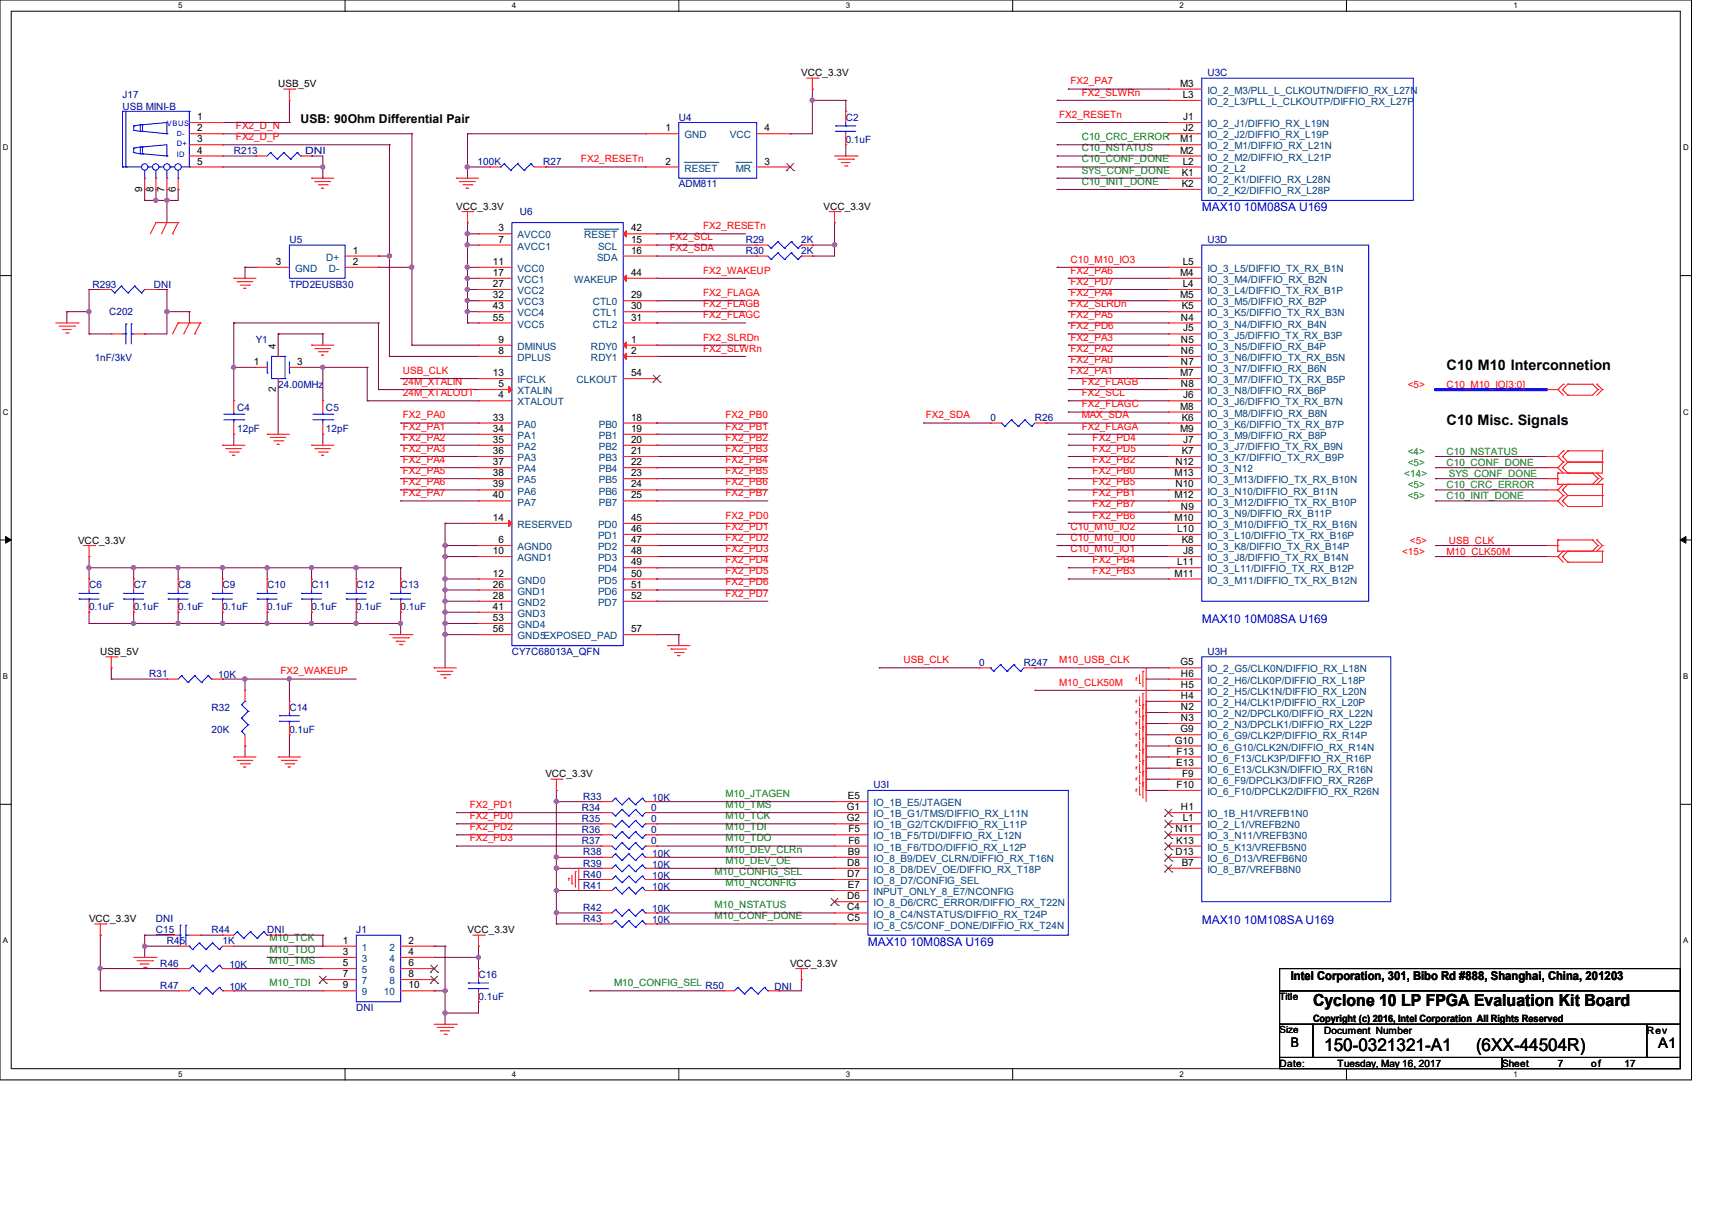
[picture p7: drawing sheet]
<svg xmlns="http://www.w3.org/2000/svg" width="297mm" height="210mm" viewBox="0 0 297 210" stroke-linecap="round" stroke-linejoin="round" font-family="sans-serif">
<defs><g id="words">
<g font-size="3">
<text x="229.7" y="182.3">150-0321321-A1</text>
<text x="256.1" y="182.3">(6XX-44504R)</text>
</g>
<text font-size="2.9" x="227.8" y="174.5">Cyclone 10 LP FPGA Evaluation Kit Board</text>
<g font-size="2.5">
<text x="251" y="64.1">C10 M10 Interconnetion</text>
<text x="251" y="73.8">C10 Misc. Signals</text>
<text x="287.7" y="181.8">A1</text>
</g>
<text font-size="2.3" x="223.9" y="181.6">B</text>
<g font-size="2.1">
<text x="52.2" y="21.3">USB: 90Ohm Differential Pair</text>
<text x="223.9" y="170">Intel Corporation, 301, Bibo Rd #888, Shanghai, China, 201203</text>
</g>
<g font-size="2.1" fill="#00f">
<text x="208.5" y="36.7">MAX10 10M08SA U169</text>
<text x="208.5" y="108.1">MAX10 10M08SA U169</text>
<text x="208.5" y="160.2">MAX10 10M108SA U169</text>
<text x="150.6" y="164.1">MAX10 10M08SA U169</text>
</g>
<g font-size="1.7" fill="#000080">
<text x="21.3" y="17.1">J17</text>
<text x="209.5" y="13.2">U3C</text>
<text x="21.3" y="19">USB MINI-B</text>
<text x="117.8" y="20.9">U4</text>
<text x="146.7" y="20.9">C2</text>
<text x="40.6" y="26.7">R213</text>
<text x="52.9" y="26.7">DNI</text>
<text x="82.8" y="28.7">100K</text>
<text x="94.2" y="28.7">R27</text>
<text x="146.7" y="24.8">0.1uF</text>
<text x="117.8" y="32.5">ADM811</text>
<text x="90.2" y="37.3">U6</text>
<text x="50.2" y="42.2">U5</text>
<text x="129.4" y="44.1">R30</text>
<text x="129.4" y="42.2">R29</text>
<text x="139" y="44.1">2K</text>
<text x="139" y="42.2">2K</text>
<text x="209.5" y="42.2">U3D</text>
<text x="16" y="49.9">R293</text>
<text x="26.7" y="49.9">DNI</text>
<text x="50.2" y="49.9">TPD2EUSB30</text>
<text x="18.9" y="54.7">C202</text>
<text x="44.4" y="59.5">Y1</text>
<text x="16.4" y="62.6">1nF/3kV</text>
<text x="41.1" y="71.3">C4</text>
<text x="48.3" y="67.3">24.00MHz</text>
<text x="56.6" y="71.3">C5</text>
<text x="41.1" y="75">12pF</text>
<text x="56.6" y="75">12pF</text>
<text x="171.8" y="73.1">0</text>
<text x="179.5" y="73.1">R26</text>
<text x="15.5" y="102">C6</text>
<text x="15.5" y="105.9">0.1uF</text>
<text x="23.2" y="102">C7</text>
<text x="23.2" y="105.9">0.1uF</text>
<text x="30.9" y="102">C8</text>
<text x="30.9" y="105.9">0.1uF</text>
<text x="38.6" y="102">C9</text>
<text x="38.6" y="105.9">0.1uF</text>
<text x="46.4" y="102">C10</text>
<text x="46.4" y="105.9">0.1uF</text>
<text x="54.1" y="102">C11</text>
<text x="54.1" y="105.9">0.1uF</text>
<text x="61.8" y="102">C12</text>
<text x="61.8" y="105.9">0.1uF</text>
<text x="69.5" y="102">C13</text>
<text x="69.5" y="105.9">0.1uF</text>
<text x="88.8" y="113.6">CY7C68013A_QFN</text>
<text x="209.5" y="113.6">U3H</text>
<text x="25.9" y="117.4">R31</text>
<text x="37.8" y="117.6">10K</text>
<text x="169.9" y="115.5">0</text>
<text x="177.6" y="115.5">R247</text>
<text x="36.7" y="123.2">R32</text>
<text x="50.2" y="123.2">C14</text>
<text x="36.7" y="127.1">20K</text>
<text x="50.2" y="127.1">0.1uF</text>
<text x="151.6" y="136.7">U3I</text>
<text x="101" y="142.5">R35</text>
<text x="101" y="140.6">R34</text>
<text x="101.2" y="138.7">R33</text>
<text x="112.9" y="142.5">0</text>
<text x="112.9" y="140.6">0</text>
<text x="113.2" y="138.9">10K</text>
<text x="101" y="144.5">R36</text>
<text x="101" y="146.4">R37</text>
<text x="101.2" y="148.3">R38</text>
<text x="112.9" y="144.5">0</text>
<text x="112.9" y="146.4">0</text>
<text x="113.2" y="148.5">10K</text>
<text x="101.2" y="150.3">R39</text>
<text x="101.2" y="154.1">R41</text>
<text x="101.2" y="152.2">R40</text>
<text x="113.2" y="150.4">10K</text>
<text x="113.2" y="154.3">10K</text>
<text x="113.2" y="152.4">10K</text>
<text x="27.1" y="161.8">C15</text>
<text x="27.1" y="159.9">DNI</text>
<text x="36.7" y="161.8">R44</text>
<text x="46.4" y="161.8">DNI</text>
<text x="61.8" y="161.8">J1</text>
<text x="101.2" y="159.9">R43</text>
<text x="101.2" y="158">R42</text>
<text x="113.2" y="160.1">10K</text>
<text x="113.2" y="158.2">10K</text>
<text x="27.8" y="167.6">R46</text>
<text x="29" y="163.8">R45</text>
<text x="38.6" y="163.8">1K</text>
<text x="39.8" y="167.8">10K</text>
<text x="27.8" y="171.5">R47</text>
<text x="39.8" y="171.7">10K</text>
<text x="83" y="169.6">C16</text>
<text x="83" y="173.4">0.1uF</text>
<text x="122.4" y="171.5">R50</text>
<text x="134.4" y="171.7">DNI</text>
<text x="61.8" y="175.3">DNI</text>
</g>
<g font-size="1.7">
<text x="48.3" y="15.2">USB_5V</text>
<text x="139" y="13.2">VCC_3.3V</text>
<text x="204.8" y="15">M3</text>
<text x="205.2" y="17">L3</text>
<text x="34.2" y="20.8">1</text>
<text x="34.2" y="22.8">2</text>
<text x="115.4" y="22.8">1</text>
<text x="132.6" y="22.8">4</text>
<text x="205.3" y="20.8">J1</text>
<text x="205.3" y="22.8">J2</text>
<text x="34.2" y="24.7">3</text>
<text x="34.2" y="26.6">4</text>
<text x="34.2" y="28.5">5</text>
<text x="115.4" y="28.5">2</text>
<text x="132.6" y="28.5">3</text>
<text x="204.8" y="24.7">M1</text>
<text x="204.8" y="26.6">M2</text>
<text x="205.2" y="28.5">L2</text>
<text x="24.7" y="33.2" transform="rotate(-90 24.7 33.2)">9</text>
<text x="26.6" y="33.2" transform="rotate(-90 26.6 33.2)">8</text>
<text x="28.5" y="33.2" transform="rotate(-90 28.5 33.2)">7</text>
<text x="30.5" y="33.2" transform="rotate(-90 30.5 33.2)">6</text>
<text x="205" y="30.5">K1</text>
<text x="205" y="32.4">K2</text>
<text x="79.2" y="36.4">VCC_3.3V</text>
<text x="86.5" y="40.1">3</text>
<text x="109.5" y="40.1">42</text>
<text x="142.9" y="36.4">VCC_3.3V</text>
<text x="47.9" y="45.9">3</text>
<text x="61.2" y="45.9">2</text>
<text x="61.2" y="44">1</text>
<text x="85.5" y="45.9">11</text>
<text x="85.5" y="47.8">17</text>
<text x="86.5" y="42.1">7</text>
<text x="109.5" y="42.1">15</text>
<text x="109.5" y="44">16</text>
<text x="109.5" y="47.8">44</text>
<text x="204.8" y="47.8">M4</text>
<text x="205.2" y="45.9">L5</text>
<text x="85.5" y="49.8">27</text>
<text x="85.5" y="53.6">43</text>
<text x="85.5" y="51.7">32</text>
<text x="109.5" y="53.6">30</text>
<text x="109.5" y="51.7">29</text>
<text x="204.8" y="51.7">M5</text>
<text x="205" y="53.6">K5</text>
<text x="205.2" y="49.8">L4</text>
<text x="85.5" y="55.6">55</text>
<text x="86.5" y="59.4">9</text>
<text x="109.5" y="59.4">1</text>
<text x="109.5" y="55.6">31</text>
<text x="204.9" y="55.6">N4</text>
<text x="204.9" y="59.4">N5</text>
<text x="205.3" y="57.5">J5</text>
<text x="44" y="63.3">1</text>
<text x="47.8" y="60.5" transform="rotate(-90 47.8 60.5)">4</text>
<text x="51.6" y="63.3">3</text>
<text x="85.5" y="65.2">13</text>
<text x="86.5" y="61.4">8</text>
<text x="109.5" y="61.4">2</text>
<text x="109.5" y="65.2">54</text>
<text x="204.8" y="65.2">M7</text>
<text x="204.9" y="61.4">N6</text>
<text x="204.9" y="63.3">N7</text>
<text x="47.8" y="68" transform="rotate(-90 47.8 68)">2</text>
<text x="86.5" y="67.1">5</text>
<text x="86.5" y="69.1">4</text>
<text x="204.8" y="71">M8</text>
<text x="204.9" y="67.1">N8</text>
<text x="205.3" y="69.1">J6</text>
<text x="85.5" y="74.9">34</text>
<text x="85.5" y="76.8">35</text>
<text x="85.5" y="72.9">33</text>
<text x="109.5" y="72.9">18</text>
<text x="109.5" y="74.9">19</text>
<text x="109.5" y="76.8">20</text>
<text x="204.8" y="74.9">M9</text>
<text x="205" y="72.9">K6</text>
<text x="205.3" y="76.8">J7</text>
<text x="85.5" y="80.7">37</text>
<text x="85.5" y="78.7">36</text>
<text x="85.5" y="82.6">38</text>
<text x="109.5" y="78.7">21</text>
<text x="109.5" y="82.6">23</text>
<text x="109.5" y="80.7">22</text>
<text x="203.8" y="82.6">M13</text>
<text x="203.9" y="80.7">N12</text>
<text x="205" y="78.7">K7</text>
<text x="85.5" y="86.4">40</text>
<text x="85.5" y="84.5">39</text>
<text x="109.5" y="84.5">24</text>
<text x="109.5" y="86.4">25</text>
<text x="203.8" y="86.4">M12</text>
<text x="203.9" y="84.5">N10</text>
<text x="204.9" y="88.4">N9</text>
<text x="13.5" y="94.3">VCC_3.3V</text>
<text x="85.5" y="90.3">14</text>
<text x="86.5" y="94.2">6</text>
<text x="109.5" y="94.2">47</text>
<text x="109.5" y="92.2">46</text>
<text x="109.5" y="90.3">45</text>
<text x="203.8" y="90.3">M10</text>
<text x="204.2" y="92.2">L10</text>
<text x="205" y="94.2">K8</text>
<text x="85.5" y="100">12</text>
<text x="85.5" y="96.1">10</text>
<text x="85.5" y="101.9">26</text>
<text x="109.5" y="100">50</text>
<text x="109.5" y="98">49</text>
<text x="109.5" y="101.9">51</text>
<text x="109.5" y="96.1">48</text>
<text x="203.8" y="100">M11</text>
<text x="204.2" y="98">L11</text>
<text x="205.3" y="96.1">J8</text>
<text x="85.5" y="103.8">28</text>
<text x="85.5" y="105.7">41</text>
<text x="85.5" y="107.7">53</text>
<text x="109.5" y="103.8">52</text>
<text x="17.4" y="113.6">USB_5V</text>
<text x="85.5" y="109.6">56</text>
<text x="109.5" y="109.6">57</text>
<text x="204.8" y="115.4">G5</text>
<text x="204.9" y="117.3">H6</text>
<text x="204.9" y="119.3">H5</text>
<text x="204.9" y="121.2">H4</text>
<text x="204.9" y="123.1">N2</text>
<text x="204.9" y="125">N3</text>
<text x="203.8" y="128.9">G10</text>
<text x="204.1" y="130.8">F13</text>
<text x="204.8" y="127">G9</text>
<text x="94.6" y="134.8">VCC_3.3V</text>
<text x="204" y="132.8">E13</text>
<text x="204.1" y="136.6">F10</text>
<text x="205.1" y="134.7">F9</text>
<text x="146.9" y="140.5">G1</text>
<text x="146.9" y="142.4">G2</text>
<text x="147.1" y="138.6">E5</text>
<text x="204.9" y="140.5">H1</text>
<text x="205.2" y="142.4">L1</text>
<text x="147.1" y="148.2">B9</text>
<text x="147.2" y="144.4">F5</text>
<text x="147.2" y="146.3">F6</text>
<text x="203.9" y="144.4">N11</text>
<text x="203.9" y="148.2">D13</text>
<text x="204" y="146.3">K13</text>
<text x="147" y="150.2">D8</text>
<text x="147" y="152.1">D7</text>
<text x="147" y="156">D6</text>
<text x="147.1" y="154">E7</text>
<text x="205" y="150.2">B7</text>
<text x="15.5" y="159.9">VCC_3.3V</text>
<text x="81.1" y="161.8">VCC_3.3V</text>
<text x="147" y="157.9">C4</text>
<text x="147" y="159.8">C5</text>
<text x="59.5" y="163.7">1</text>
<text x="59.5" y="165.6">3</text>
<text x="59.5" y="167.6">5</text>
<text x="70.9" y="163.7">2</text>
<text x="70.9" y="165.6">4</text>
<text x="70.9" y="167.6">6</text>
<text x="137.1" y="167.6">VCC_3.3V</text>
<text x="59.5" y="169.5">7</text>
<text x="59.5" y="171.4">9</text>
<text x="70.9" y="169.5">8</text>
<text x="70.9" y="171.4">10</text>
<text x="222" y="173.4">Title</text>
<text x="222" y="179.2">Size</text>
<text x="227.8" y="177.3">Copyright (c) 2016, Intel Corporation All Rights Reserved</text>
<text x="229.7" y="179.2">Document Number</text>
<text x="285.7" y="179.2">Rev</text>
<text x="222" y="185">Date:</text>
<text x="232.1" y="185">Tuesday, May 16, 2017</text>
<text x="260.6" y="185">Sheet</text>
<text x="270.2" y="185">7</text>
<text x="276.1" y="185">of</text>
<text x="281.8" y="185">17</text>
</g>
<g font-size="1.7" fill="#f00">
<text x="185.7" y="14.6">FX2_PA7</text>
<text x="187.7" y="16.6">FX2_SLWRn</text>
<text x="40.9" y="22.4">FX2_D_N</text>
<text x="183.8" y="20.4">FX2_RESETn</text>
<text x="40.9" y="24.3">FX2_D_P</text>
<text x="100.8" y="28.2">FX2_RESETn</text>
<text x="116.2" y="41.7">FX2_SCL</text>
<text x="122" y="39.7">FX2_RESETn</text>
<text x="116.2" y="43.6">FX2_SDA</text>
<text x="122" y="47.5">FX2_WAKEUP</text>
<text x="185.7" y="45.5">C10_M10_IO3</text>
<text x="185.7" y="47.5">FX2_PA6</text>
<text x="122" y="53.3">FX2_FLAGB</text>
<text x="122" y="51.3">FX2_FLAGA</text>
<text x="185.7" y="49.4">FX2_PD7</text>
<text x="185.7" y="51.3">FX2_PA4</text>
<text x="185.7" y="53.3">FX2_SLRDn</text>
<text x="122" y="59.1">FX2_SLRDn</text>
<text x="122" y="55.2">FX2_FLAGC</text>
<text x="185.7" y="55.2">FX2_PA5</text>
<text x="185.7" y="57.1">FX2_PD6</text>
<text x="185.7" y="59.1">FX2_PA3</text>
<text x="69.9" y="64.9">USB_CLK</text>
<text x="122" y="61">FX2_SLWRn</text>
<text x="185.7" y="61">FX2_PA2</text>
<text x="185.7" y="62.9">FX2_PA0</text>
<text x="185.7" y="64.9">FX2_PA1</text>
<text x="69.9" y="66.8">24M_XTALIN</text>
<text x="69.9" y="68.7">24M_XTALOUT</text>
<text x="187.7" y="66.8">FX2_FLAGB</text>
<text x="187.7" y="68.7">FX2_SCL</text>
<text x="187.7" y="70.7">FX2_FLAGC</text>
<text x="244.2" y="67.3">&lt;5&gt;</text>
<text x="250.9" y="67.3">C10_M10_IO[3:0]</text>
<text x="69.9" y="72.6">FX2_PA0</text>
<text x="69.9" y="74.5">FX2_PA1</text>
<text x="69.9" y="76.4">FX2_PA2</text>
<text x="125.9" y="72.6">FX2_PB0</text>
<text x="125.9" y="74.5">FX2_PB1</text>
<text x="125.9" y="76.4">FX2_PB2</text>
<text x="160.6" y="72.6">FX2_SDA</text>
<text x="187.7" y="72.6">MAX_SDA</text>
<text x="187.7" y="74.5">FX2_FLAGA</text>
<text x="189.6" y="76.4">FX2_PD4</text>
<text x="69.9" y="78.4">FX2_PA3</text>
<text x="69.9" y="80.3">FX2_PA4</text>
<text x="69.9" y="82.2">FX2_PA5</text>
<text x="125.9" y="78.4">FX2_PB3</text>
<text x="125.9" y="80.3">FX2_PB4</text>
<text x="125.9" y="82.2">FX2_PB5</text>
<text x="189.6" y="78.4">FX2_PD5</text>
<text x="189.6" y="80.3">FX2_PB2</text>
<text x="189.6" y="82.2">FX2_PB0</text>
<text x="69.9" y="84.2">FX2_PA6</text>
<text x="69.9" y="86.1">FX2_PA7</text>
<text x="125.9" y="84.2">FX2_PB6</text>
<text x="125.9" y="86.1">FX2_PB7</text>
<text x="125.9" y="90">FX2_PD0</text>
<text x="189.6" y="84.2">FX2_PB5</text>
<text x="189.6" y="86.1">FX2_PB1</text>
<text x="189.6" y="88">FX2_PB7</text>
<text x="189.6" y="90">FX2_PB6</text>
<text x="125.9" y="91.9">FX2_PD1</text>
<text x="125.9" y="93.8">FX2_PD2</text>
<text x="125.9" y="95.7">FX2_PD3</text>
<text x="185.7" y="95.7">C10_M10_IO1</text>
<text x="185.7" y="93.8">C10_M10_IO0</text>
<text x="185.7" y="91.9">C10_M10_IO2</text>
<text x="244.6" y="94.3">&lt;5&gt;</text>
<text x="251.4" y="94.3">USB_CLK</text>
<text x="125.9" y="97.7">FX2_PD4</text>
<text x="125.9" y="99.6">FX2_PD5</text>
<text x="125.9" y="101.5">FX2_PD6</text>
<text x="189.6" y="97.7">FX2_PB4</text>
<text x="189.6" y="99.6">FX2_PB3</text>
<text x="243.2" y="96.2">&lt;15&gt;</text>
<text x="250.9" y="96.2">M10_CLK50M</text>
<text x="125.9" y="103.5">FX2_PD7</text>
<text x="48.6" y="117">FX2_WAKEUP</text>
<text x="156.8" y="115">USB_CLK</text>
<text x="183.8" y="115">M10_USB_CLK</text>
<text x="183.8" y="118.9">M10_CLK50M</text>
<text x="81.5" y="142.1">FX2_PD0</text>
<text x="81.5" y="140.1">FX2_PD1</text>
<text x="81.5" y="144">FX2_PD2</text>
<text x="81.5" y="145.9">FX2_PD3</text>
</g>
<g font-size="1.7" fill="#004080">
<text x="209.5" y="16.3">IO_2_M3/PLL_L_CLKOUTN/DIFFIO_RX_L27N</text>
<text x="209.5" y="18.2">IO_2_L3/PLL_L_CLKOUTP/DIFFIO_RX_L27P</text>
<text x="209.5" y="22.1">IO_2_J1/DIFFIO_RX_L19N</text>
<text x="118.7" y="24">GND</text>
<text x="118.7" y="29.8">RESET</text>
<text x="126.6" y="24">VCC</text>
<text x="127.6" y="29.8">MR</text>
<text x="209.5" y="24">IO_2_J2/DIFFIO_RX_L19P</text>
<text x="209.5" y="25.9">IO_2_M1/DIFFIO_RX_L21N</text>
<text x="209.5" y="27.9">IO_2_M2/DIFFIO_RX_L21P</text>
<text x="209.5" y="29.8">IO_2_L2</text>
<text x="209.5" y="31.7">IO_2_K1/DIFFIO_RX_L28N</text>
<text x="209.5" y="33.7">IO_2_K2/DIFFIO_RX_L28P</text>
<text x="89.8" y="41.4">AVCC0</text>
<text x="101.3" y="41.4">RESET</text>
<text x="51.2" y="47.2">GND</text>
<text x="56.6" y="45.2">D+</text>
<text x="57" y="47.2">D-</text>
<text x="89.8" y="47.2">VCC0</text>
<text x="89.8" y="43.3">AVCC1</text>
<text x="103.6" y="45.2">SDA</text>
<text x="103.8" y="43.3">SCL</text>
<text x="209.5" y="47.2">IO_3_L5/DIFFIO_TX_RX_B1N</text>
<text x="89.8" y="49.1">VCC1</text>
<text x="89.8" y="51">VCC2</text>
<text x="89.8" y="53">VCC3</text>
<text x="99.6" y="49.1">WAKEUP</text>
<text x="102.8" y="53">CTL0</text>
<text x="209.5" y="49.1">IO_3_M4/DIFFIO_RX_B2N</text>
<text x="209.5" y="51">IO_3_L4/DIFFIO_TX_RX_B1P</text>
<text x="209.5" y="53">IO_3_M5/DIFFIO_RX_B2P</text>
<text x="89.8" y="54.9">VCC4</text>
<text x="89.8" y="56.8">VCC5</text>
<text x="102.8" y="54.9">CTL1</text>
<text x="102.8" y="56.8">CTL2</text>
<text x="209.5" y="54.9">IO_3_K5/DIFFIO_TX_RX_B3N</text>
<text x="209.5" y="56.8">IO_3_N4/DIFFIO_RX_B4N</text>
<text x="209.5" y="58.7">IO_3_J5/DIFFIO_TX_RX_B3P</text>
<text x="89.8" y="60.7">DMINUS</text>
<text x="89.8" y="62.6">DPLUS</text>
<text x="102.5" y="60.7">RDY0</text>
<text x="102.5" y="62.6">RDY1</text>
<text x="209.5" y="60.7">IO_3_N5/DIFFIO_RX_B4P</text>
<text x="209.5" y="62.6">IO_3_N6/DIFFIO_TX_RX_B5N</text>
<text x="209.5" y="64.5">IO_3_N7/DIFFIO_RX_B6N</text>
<text x="89.8" y="68.4">XTALIN</text>
<text x="89.8" y="70.3">XTALOUT</text>
<text x="89.8" y="66.5">IFCLK</text>
<text x="100" y="66.5">CLKOUT</text>
<text x="209.5" y="66.5">IO_3_M7/DIFFIO_TX_RX_B5P</text>
<text x="209.5" y="68.4">IO_3_N8/DIFFIO_RX_B6P</text>
<text x="209.5" y="70.3">IO_3_J6/DIFFIO_TX_RX_B7N</text>
<text x="89.8" y="76.1">PA1</text>
<text x="89.8" y="74.2">PA0</text>
<text x="103.9" y="74.2">PB0</text>
<text x="103.9" y="76.1">PB1</text>
<text x="209.5" y="72.3">IO_3_M8/DIFFIO_RX_B8N</text>
<text x="209.5" y="74.2">IO_3_K6/DIFFIO_TX_RX_B7P</text>
<text x="209.5" y="76.1">IO_3_M9/DIFFIO_RX_B8P</text>
<text x="89.8" y="81.9">PA4</text>
<text x="89.8" y="80">PA3</text>
<text x="89.8" y="83.8">PA5</text>
<text x="89.8" y="78">PA2</text>
<text x="103.9" y="80">PB3</text>
<text x="103.9" y="78">PB2</text>
<text x="103.9" y="83.8">PB5</text>
<text x="103.9" y="81.9">PB4</text>
<text x="209.5" y="78">IO_3_J7/DIFFIO_TX_RX_B9N</text>
<text x="209.5" y="80">IO_3_K7/DIFFIO_TX_RX_B9P</text>
<text x="209.5" y="81.9">IO_3_N12</text>
<text x="209.5" y="83.8">IO_3_M13/DIFFIO_TX_RX_B10N</text>
<text x="89.8" y="87.7">PA7</text>
<text x="89.8" y="85.8">PA6</text>
<text x="103.9" y="85.8">PB6</text>
<text x="103.9" y="87.7">PB7</text>
<text x="209.5" y="85.8">IO_3_N10/DIFFIO_RX_B11N</text>
<text x="209.5" y="87.7">IO_3_M12/DIFFIO_TX_RX_B10P</text>
<text x="209.5" y="89.6">IO_3_N9/DIFFIO_RX_B11P</text>
<text x="89.8" y="95.4">AGND0</text>
<text x="89.8" y="91.6">RESERVED</text>
<text x="103.8" y="95.4">PD2</text>
<text x="103.8" y="93.5">PD1</text>
<text x="103.8" y="91.6">PD0</text>
<text x="209.5" y="91.6">IO_3_M10/DIFFIO_TX_RX_B16N</text>
<text x="209.5" y="93.5">IO_3_L10/DIFFIO_TX_RX_B16P</text>
<text x="209.5" y="95.4">IO_3_K8/DIFFIO_TX_RX_B14P</text>
<text x="89.8" y="101.2">GND0</text>
<text x="89.8" y="97.3">AGND1</text>
<text x="103.8" y="101.2">PD5</text>
<text x="103.8" y="99.3">PD4</text>
<text x="103.8" y="97.3">PD3</text>
<text x="209.5" y="97.3">IO_3_J8/DIFFIO_TX_RX_B14N</text>
<text x="209.5" y="99.3">IO_3_L11/DIFFIO_TX_RX_B12P</text>
<text x="209.5" y="101.2">IO_3_M11/DIFFIO_TX_RX_B12N</text>
<text x="89.8" y="103.1">GND1</text>
<text x="89.8" y="105.1">GND2</text>
<text x="89.8" y="107">GND3</text>
<text x="103.8" y="105.1">PD7</text>
<text x="103.8" y="103.1">PD6</text>
<text x="89.8" y="108.9">GND4</text>
<text x="89.8" y="110.9">GND5EXPOSED_PAD</text>
<text x="209.5" y="116.6">IO_2_G5/CLK0N/DIFFIO_RX_L18N</text>
<text x="209.5" y="118.6">IO_2_H6/CLK0P/DIFFIO_RX_L18P</text>
<text x="209.5" y="120.5">IO_2_H5/CLK1N/DIFFIO_RX_L20N</text>
<text x="209.5" y="122.4">IO_2_H4/CLK1P/DIFFIO_RX_L20P</text>
<text x="209.5" y="124.4">IO_2_N2/DPCLK0/DIFFIO_RX_L22N</text>
<text x="209.5" y="126.3">IO_2_N3/DPCLK1/DIFFIO_RX_L22P</text>
<text x="209.5" y="128.2">IO_6_G9/CLK2P/DIFFIO_RX_R14P</text>
<text x="209.5" y="130.2">IO_6_G10/CLK2N/DIFFIO_RX_R14N</text>
<text x="209.5" y="132.1">IO_6_F13/CLK3P/DIFFIO_RX_R16P</text>
<text x="209.5" y="134">IO_6_E13/CLK3N/DIFFIO_RX_R16N</text>
<text x="209.5" y="135.9">IO_6_F9/DPCLK3/DIFFIO_RX_R26P</text>
<text x="209.5" y="137.9">IO_6_F10/DPCLK2/DIFFIO_RX_R26N</text>
<text x="151.6" y="139.8">IO_1B_E5/JTAGEN</text>
<text x="151.6" y="141.7">IO_1B_G1/TMS/DIFFIO_RX_L11N</text>
<text x="151.6" y="143.7">IO_1B_G2/TCK/DIFFIO_RX_L11P</text>
<text x="209.5" y="141.7">IO_1B_H1/VREFB1N0</text>
<text x="209.5" y="143.7">IO_2_L1/VREFB2N0</text>
<text x="151.6" y="145.6">IO_1B_F5/TDI/DIFFIO_RX_L12N</text>
<text x="151.6" y="147.5">IO_1B_F6/TDO/DIFFIO_RX_L12P</text>
<text x="151.6" y="149.5">IO_8_B9/DEV_CLRN/DIFFIO_RX_T16N</text>
<text x="209.5" y="145.6">IO_3_N11/VREFB3N0</text>
<text x="209.5" y="147.5">IO_5_K13/VREFB5N0</text>
<text x="209.5" y="149.5">IO_6_D13/VREFB6N0</text>
<text x="151.6" y="151.4">IO_8_D8/DEV_OE/DIFFIO_RX_T18P</text>
<text x="151.6" y="153.3">IO_8_D7/CONFIG_SEL</text>
<text x="151.6" y="155.2">INPUT_ONLY_8_E7/NCONFIG</text>
<text x="209.5" y="151.4">IO_8_B7/VREFB8N0</text>
<text x="151.6" y="157.2">IO_8_D6/CRC_ERROR/DIFFIO_RX_T22N</text>
<text x="151.6" y="159.1">IO_8_C4/NSTATUS/DIFFIO_RX_T24P</text>
<text x="151.6" y="161">IO_8_C5/CONF_DONE/DIFFIO_RX_T24N</text>
<text x="62.8" y="164.9">1</text>
<text x="62.8" y="166.8">3</text>
<text x="67.6" y="164.9">2</text>
<text x="67.6" y="166.8">4</text>
<text x="62.8" y="168.8">5</text>
<text x="62.8" y="170.7">7</text>
<text x="62.8" y="172.6">9</text>
<text x="66.6" y="172.6">10</text>
<text x="67.6" y="168.8">6</text>
<text x="67.6" y="170.7">8</text>
</g>
<g font-size="1.7" fill="#008000">
<text x="187.7" y="26.2">C10_NSTATUS</text>
<text x="187.7" y="28.2">C10_CONF_DONE</text>
<text x="187.7" y="24.3">C10_CRC_ERROR</text>
<text x="187.7" y="30.1">SYS_CONF_DONE</text>
<text x="187.7" y="32">C10_INIT_DONE</text>
<text x="243.6" y="82.7">&lt;14&gt;</text>
<text x="244.2" y="78.8">&lt;4&gt;</text>
<text x="244.2" y="80.8">&lt;5&gt;</text>
<text x="250.9" y="78.8">C10_NSTATUS</text>
<text x="250.9" y="80.8">C10_CONF_DONE</text>
<text x="251.4" y="82.7">SYS_CONF_DONE</text>
<text x="244.2" y="84.6">&lt;5&gt;</text>
<text x="244.2" y="86.6">&lt;5&gt;</text>
<text x="250.9" y="84.6">C10_CRC_ERROR</text>
<text x="250.9" y="86.6">C10_INIT_DONE</text>
<text x="125.9" y="144">M10_TDI</text>
<text x="125.9" y="142.1">M10_TCK</text>
<text x="125.9" y="140.1">M10_TMS</text>
<text x="125.9" y="138.2">M10_JTAGEN</text>
<text x="125.9" y="145.9">M10_TDO</text>
<text x="125.9" y="149.8">M10_DEV_OE</text>
<text x="125.9" y="147.9">M10_DEV_CLRn</text>
<text x="123.9" y="151.7">M10_CONFIG_SEL</text>
<text x="125.9" y="153.6">M10_NCONFIG</text>
<text x="123.9" y="159.4">M10_CONF_DONE</text>
<text x="123.9" y="157.5">M10_NSTATUS</text>
<text x="46.7" y="165.2">M10_TDO</text>
<text x="46.7" y="167.2">M10_TMS</text>
<text x="46.7" y="163.3">M10_TCK</text>
<text x="46.7" y="171">M10_TDI</text>
<text x="106.5" y="171">M10_CONFIG_SEL</text>
</g>
<g font-size="1.4">
<text x="30.9" y="1.4">5</text>
<text x="88.8" y="1.4">4</text>
<text x="146.7" y="1.4">3</text>
<text x="204.6" y="1.4">2</text>
<text x="262.6" y="1.4">1</text>
<text x=".5" y="26.1">D</text>
<text x="292" y="26.1">D</text>
<text x=".5" y="71.9">C</text>
<text x="292" y="71.9">C</text>
<text x=".5" y="117.8">B</text>
<text x="292" y="117.8">B</text>
<text x=".5" y="163.6">A</text>
<text x="292" y="163.6">A</text>
<text x="30.9" y="186.8">5</text>
<text x="88.8" y="186.8">4</text>
<text x="146.7" y="186.8">3</text>
<text x="204.6" y="186.8">2</text>
<text x="262.6" y="186.8">1</text>
</g>
<g font-size="1.3" fill="#00f">
<text x="29" y="21.8">VBUS</text>
<text x="30.7" y="25.3">D+</text>
<text x="30.7" y="27.3">ID</text>
</g>
<text font-size="1.2" fill="#00f" x="30.7" y="23.5">D-</text>
</g></defs>
<path d="M0 0h293.5v187.3h-293.5zM1.9 1.9h289.6v183.4h-289.6z" fill="none" stroke="#000" stroke-width=".17"/>
<g fill="#fff">
<path d="M30.9 .2h.8v1.5h-.8z"/>
<path d="M30.9 185.5h.8v1.6h-.8z"/>
</g>
<path d="M59.9 0v1.9M59.9 185.3v2" fill="none" stroke="#000" stroke-width=".17"/>
<g fill="#fff">
<path d="M88.8 .2h.8v1.5h-.8z"/>
<path d="M88.8 185.5h.8v1.6h-.8z"/>
</g>
<path d="M117.8 0v1.9M117.8 185.3v2" fill="none" stroke="#000" stroke-width=".17"/>
<g fill="#fff">
<path d="M146.7 .2h.8v1.5h-.8z"/>
<path d="M146.7 185.5h.8v1.6h-.8z"/>
</g>
<path d="M175.7 0v1.9M175.7 185.3v2" fill="none" stroke="#000" stroke-width=".17"/>
<g fill="#fff">
<path d="M204.6 .2h.8v1.5h-.8z"/>
<path d="M204.6 185.5h.8v1.6h-.8z"/>
</g>
<path d="M233.6 0v1.9M233.6 185.3v2" fill="none" stroke="#000" stroke-width=".17"/>
<g fill="#fff">
<path d="M262.6 .2h.7v1.5h-.7z"/>
<path d="M262.6 185.5h.7v1.6h-.7z"/>
<path d="M.5 24.8h1v1.6h-1z"/>
<path d="M292 24.8h1v1.6h-1z"/>
<path d="M.5 70.7h1v1.5h-1z"/>
<path d="M292 70.7h1v1.5h-1z"/>
</g>
<path d="M0 47.8h1.9M291.5 47.8h2" fill="none" stroke="#000" stroke-width=".17"/>
<g fill="#fff">
<path d="M.5 116.5h.9v1.6h-.9z"/>
<path d="M292 116.5h.9v1.6h-.9z"/>
</g>
<path d="M0 93.6h1.9M291.5 93.6h2" fill="none" stroke="#000" stroke-width=".17"/>
<path d="M1 93l.9 .6-.9 .6zM291.5 93.6l1-.6v1.2z" fill="#000" stroke="#000" stroke-width=".17"/>
<g fill="#fff">
<path d="M.5 162.4h.9v1.5h-.9z"/>
<path d="M292 162.4h.9v1.5h-.9z"/>
</g>
<path d="M0 139.5h1.9M291.5 139.5h2" fill="none" stroke="#000" stroke-width=".17"/>
<g fill="none" stroke="#800040" stroke-width=".17">
<path d="M50.2 17.4v3.9M140.9 17.4h.1M140.9 15.5h.1M140.9 15.5v7.7h-3.8M140.9 17.4h5.8M146.7 17.4h.1M146.7 19.3h.1M146.7 17.4v1.9M183.4 17.4h.1M183.4 17.4h19.3M25.1 32.9h.1M25.1 34.8h.1"/>
<path d="M25.1 32.9v1.9M27.1 34.8h.1M27.1 32.9h.1M27.1 32.9v1.9M29 32.9h.1M29 34.8h.1M29 32.9v5.7M30.9 32.9h.1M30.9 32.9v1.9h-5.8M38.6 23.2h.1M38.6 25.1h.1M38.6 21.3h.1"/>
<path d="M38.6 23.2h32.9M38.6 25.1h29M38.6 21.3h11.6M38.6 29h17.4M38.6 27.1h5.8M44.4 27.1h.1M50.2 21.3h.1M54.1 27.1h.1M54.1 27.1h1.9v3.8M56 29h.1M56 30.9h.1M67.6 25.1h.1"/>
<path d="M67.6 25.1v36.7M71.5 23.2h.1M71.5 23.2v36.7M81.1 38.6h.1M81.1 29h.1M81.1 23.2h.1M81.1 23.2v7.7M81.1 38.6v17.4M81.1 23.2h30.9M81.1 29h3.9M94.6 29h.1M94.6 29h17.4"/>
<path d="M112 23.2h.1M137.1 23.2h.1M144.8 38.6h.1M144.8 38.6v5.8h-3.9M146.7 27.1h.1M146.7 25.1v2M183.4 27.1h.1M183.4 29h.1M183.4 30.9h.1M183.4 25.1h.1M183.4 25.1h19.3M183.4 29h19.3"/>
<path d="M183.4 27.1h19.3M183.4 30.9h19.3M40.6 56h.1M40.6 56v13.5M40.6 56h25.1M42.5 46.4h.1M42.5 46.4h1.9M42.5 46.4v1.9M48.3 57.9h.1M48.3 57.9h7.7M48.3 57.9v3.9M56 57.9h.1"/>
<path d="M56 57.9v2M65.7 56h.1M65.7 44.4h.1M65.7 46.4h.1M65.7 56v11.6M65.7 44.4h1.9M65.7 46.4h5.8M67.6 44.4h.1M71.5 46.4h.1M71.5 59.9h.1M71.5 59.9h11.5M81.1 42.5h.1"/>
<path d="M81.1 50.2h.1M81.1 48.3h.1M81.1 46.4h.1M81.1 40.6h.1M81.1 54.1h.1M81.1 52.2h.1M81.1 56h.1M81.1 56h1.9M81.1 42.5h1.9M81.1 46.4h1.9M81.1 50.2h1.9M81.1 52.2h1.9"/>
<path d="M81.1 40.6h1.9M81.1 48.3h1.9M81.1 54.1h1.9M113.9 59.9h.1M113.9 56h.1M113.9 54.1h.1M113.9 52.2h.1M113.9 48.3h.1M113.9 44.4h.1M113.9 42.5h.1M113.9 40.6h.1M113.9 59.9h15.5"/>
<path d="M113.9 56h15.5M113.9 42.5h17.4M113.9 44.4h17.4M113.9 52.2h15.5M113.9 40.6h15.5M113.9 48.3h15.5M113.9 54.1h15.5M140.9 42.5h.1M140.9 44.4h.1M140.9 42.5h3.9M144.8 42.5h.1M185.3 56h.1"/>
<path d="M185.3 56h17.4M40.6 63.7h.1M40.6 75.3h.1M40.6 63.7h3.8M40.6 75.3v1.9M48.3 65.7h.1M48.3 65.7v9.6M52.2 63.7h.1M52.2 63.7h11.5M56 63.7h.1M56 75.3h.1M56 63.7v5.8"/>
<path d="M56 75.3v1.9M63.7 63.7h.1M63.7 69.5h.1M63.7 63.7v5.8M63.7 69.5h19.3M65.7 67.6h.1M65.7 67.6h17.3M67.6 61.8h.1M67.6 61.8h15.4M69.5 65.7h.1M69.5 73.4h.1M69.5 75.3h.1"/>
<path d="M69.5 77.2h.1M69.5 79.2h.1M69.5 65.7h13.5M69.5 73.4h13.5M69.5 75.3h13.5M69.5 77.2h13.5M69.5 79.2h13.5M113.9 73.4h.1M113.9 75.3h.1M113.9 77.2h.1M113.9 79.2h.1M113.9 61.8h.1"/>
<path d="M113.9 61.8h15.5M113.9 73.4h19.3M113.9 75.3h19.3M113.9 77.2h19.3M113.9 79.2h19.3M185.3 77.2h.1M185.3 79.2h.1M185.3 77.2h17.4M185.3 79.2h17.4M249 79.2h.1M249 79.2h19.4M15.5 98.5h.1"/>
<path d="M15.5 96.5h.1M15.5 98.5h54M15.5 96.5v3.9M23.2 98.5h.1M23.2 98.5v1.9M30.9 98.5h.1M30.9 98.5v1.9M38.6 98.5h.1M38.6 98.5v1.9M46.4 98.5h.1M46.4 98.5v1.9M54.1 98.5h.1"/>
<path d="M54.1 98.5v1.9M61.8 98.5h.1M61.8 98.5v1.9M69.5 98.5h.1M69.5 81.1h.1M69.5 83h.1M69.5 85h.1M69.5 86.9h.1M69.5 98.5v1.9M69.5 81.1h13.5M69.5 83h13.5M69.5 85h13.5"/>
<path d="M69.5 86.9h13.5M77.2 90.8h.1M77.2 96.5h.1M77.2 94.6h.1M77.2 90.8h5.8M77.2 90.8v25M77.2 96.5h5.8M77.2 94.6h5.8M113.9 81.1h.1M113.9 83h.1M113.9 85h.1M113.9 86.9h.1"/>
<path d="M113.9 90.8h.1M113.9 92.7h.1M113.9 94.6h.1M113.9 96.5h.1M113.9 98.5h.1M113.9 90.8h19.3M113.9 96.5h19.3M113.9 94.6h19.3M113.9 98.5h19.3M113.9 81.1h19.3M113.9 83h19.3M113.9 85h19.3"/>
<path d="M113.9 86.9h19.3M113.9 92.7h19.3M249 94.6h.1M249 81.1h.1M249 83h.1M249 96.5h.1M249 85h.1M249 96.5h19.4M249 94.6h19.4M249 81.1h19.4M249 83h19.4M249 85h19.4"/>
<path d="M15.5 106.2h.1M15.5 108.1h.1M15.5 108.1h54M15.5 106.2v1.9M19.3 117.8h.1M19.3 115.8h.1M19.3 117.8h9.7M19.3 115.8v2M23.2 106.2h.1M23.2 108.1h.1M23.2 106.2v1.9M30.9 106.2h.1"/>
<path d="M30.9 108.1h.1M30.9 106.2v1.9M38.6 106.2h.1M38.6 108.1h.1M38.6 117.8h.1M38.6 106.2v1.9M38.6 117.8h23.2M42.5 117.8h.1M42.5 117.8v1.9M46.4 106.2h.1M46.4 108.1h.1M46.4 106.2v1.9"/>
<path d="M50.2 117.8h.1M50.2 117.8v3.8M54.1 106.2h.1M54.1 108.1h.1M54.1 106.2v1.9M61.8 106.2h.1M61.8 108.1h.1M61.8 106.2v1.9M69.5 108.1h.1M69.5 106.2h.1M69.5 106.2v3.9M77.2 110.1h.1"/>
<path d="M77.2 108.1h.1M77.2 106.2h.1M77.2 102.3h.1M77.2 100.4h.1M77.2 104.3h.1M77.2 110.1h5.8M77.2 108.1h5.8M77.2 106.2h5.8M77.2 102.3h5.8M77.2 104.3h5.8M77.2 100.4h5.8M113.9 110.1h.1"/>
<path d="M113.9 100.4h.1M113.9 102.3h.1M113.9 104.3h.1M113.9 110.1h3.9M113.9 102.3h19.3M113.9 104.3h19.3M113.9 100.4h19.3M117.8 110.1h.1M117.8 110.1v1.9M152.5 115.8h.1M152.5 115.8h17.4M179.5 115.8h.1"/>
<path d="M179.5 115.8h23.2M42.5 129.4h.1M42.5 129.4v1.9M50.2 127.4h.1M50.2 127.4v3.9M96.5 139h.1M96.5 137.1h.1M96.5 137.1v23.1M96.5 139h7.8M113.9 139h.1M113.9 139h30.9M79.2 142.9h.1"/>
<path d="M79.2 140.9h.1M79.2 144.8h.1M79.2 146.7h.1M79.2 144.8h25.1M79.2 142.9h25.1M79.2 140.9h25.1M79.2 146.7h25.1M96.5 158.3h.1M96.5 154.4h.1M96.5 150.6h.1M96.5 148.7h.1M96.5 154.4h7.8"/>
<path d="M96.5 158.3h7.8M96.5 148.7h7.8M96.5 150.6h7.8M100.4 152.5h.1M100.4 152.5h3.9M113.9 144.8h.1M113.9 142.9h.1M113.9 140.9h.1M113.9 146.7h.1M113.9 152.5h.1M113.9 154.4h.1M113.9 158.3h.1"/>
<path d="M113.9 150.6h.1M113.9 144.8h30.9M113.9 142.9h30.9M113.9 140.9h30.9M113.9 146.7h30.9M113.9 152.5h30.9M113.9 154.4h30.9M113.9 158.3h30.9M113.9 150.6h30.9M17.4 162.2h.1M17.4 171.8h.1M17.4 168h.1"/>
<path d="M17.4 171.8h13.5M17.4 168h13.5M17.4 162.2v9.6M25.1 164.1h.1M25.1 162.2h.1M25.1 164.1h5.8M25.1 162.2v3.8M25.1 162.2h3.9M34.8 162.2h3.8M38.6 162.2h.1M40.6 168h.1M40.6 171.8h.1"/>
<path d="M40.6 164.1h15.4M40.6 171.8h15.4M40.6 168h15.4M46.4 166h.1M46.4 166h9.6M48.3 162.2h7.7M56 164.1h.1M56 162.2h.1M56 162.2v1.9M75.3 164.1h.1M75.3 171.8h.1M75.3 166h.1"/>
<path d="M75.3 164.1h1.9M75.3 171.8h1.9M75.3 166h7.7M77.2 164.1h.1M77.2 175.7h.1M77.2 171.8h.1M77.2 164.1v13.5M83 164.1h.1M83 166h.1M83 173.7h.1M83 164.1v3.9M83 173.7v2h-5.8"/>
<path d="M96.5 160.2h.1M96.5 160.2h7.8M102.3 171.8h.1M102.3 171.8h23.2M113.9 160.2h.1M113.9 160.2h30.9M135.1 171.8h.1M139 169.9h.1M139 169.9v1.9h-3.9"/>
</g>
<g fill="#f0f" stroke="#f0f" stroke-width=".17">
<circle cx="56" cy="63.7" r=".36"/>
<circle cx="40.5" cy="63.7" r=".36"/>
<circle cx="77.2" cy="110" r=".37"/>
<circle cx="81.1" cy="52.1" r=".37"/>
<circle cx="71.4" cy="46.3" r=".37"/>
<circle cx="77.2" cy="108.1" r=".37"/>
<circle cx="77.2" cy="106.2" r=".37"/>
<circle cx="77.2" cy="96.5" r=".37"/>
<circle cx="77.2" cy="94.6" r=".37"/>
<circle cx="77.2" cy="102.3" r=".37"/>
<circle cx="77.2" cy="104.2" r=".37"/>
<circle cx="77.2" cy="100.4" r=".37"/>
<circle cx="67.6" cy="44.4" r=".37"/>
<circle cx="144.8" cy="42.5" r=".37"/>
<circle cx="81.1" cy="40.5" r=".37"/>
<circle cx="81.1" cy="50.2" r=".37"/>
<circle cx="81.1" cy="48.3" r=".37"/>
<circle cx="81.1" cy="46.3" r=".37"/>
<circle cx="81.1" cy="42.5" r=".37"/>
<circle cx="81.1" cy="54" r=".37"/>
<circle cx="81.1" cy="29" r=".37"/>
<circle cx="23.2" cy="98.4" r=".37"/>
<circle cx="23.2" cy="108.1" r=".37"/>
<circle cx="15.4" cy="98.4" r=".36"/>
<circle cx="38.6" cy="108.1" r=".37"/>
<circle cx="30.9" cy="108.1" r=".36"/>
<circle cx="54" cy="98.4" r=".36"/>
<circle cx="61.8" cy="98.4" r=".37"/>
<circle cx="61.8" cy="108.1" r=".37"/>
<circle cx="69.5" cy="108.1" r=".36"/>
<circle cx="46.3" cy="98.4" r=".36"/>
<circle cx="54" cy="108.1" r=".36"/>
<circle cx="46.3" cy="108.1" r=".36"/>
<circle cx="38.6" cy="98.4" r=".37"/>
<circle cx="30.9" cy="98.4" r=".36"/>
<circle cx="140.9" cy="17.4" r=".36"/>
<circle cx="42.5" cy="117.8" r=".37"/>
<circle cx="50.2" cy="117.8" r=".36"/>
<circle cx="96.5" cy="158.3" r=".37"/>
<circle cx="96.5" cy="154.4" r=".37"/>
<circle cx="77.2" cy="171.8" r=".37"/>
<circle cx="77.2" cy="175.7" r=".37"/>
<circle cx="25.1" cy="164.1" r=".36"/>
<circle cx="17.4" cy="167.9" r=".36"/>
<circle cx="83" cy="166" r=".36"/>
<circle cx="96.5" cy="148.6" r=".37"/>
<circle cx="96.5" cy="139" r=".37"/>
<circle cx="96.5" cy="150.6" r=".37"/>
<circle cx="29" cy="34.7" r=".37"/>
<circle cx="27" cy="34.7" r=".36"/>
<circle cx="56" cy="29" r=".36"/>
</g>
<path d="M249 67.6h19.4" fill="none" stroke="#00f" stroke-width=".55"/>
<circle cx="249" cy="67.6" r=".28" fill="#00f"/>
<g fill="none" stroke="#800040" stroke-width=".17">
<path d="M185.3 15.5h.1M185.3 15.5h17.4M183.4 32.9h.1M183.4 21.3h.1M183.4 32.9h19.3M183.4 21.3h19.3M11.6 54.1h.1M11.6 54.1h3.9M11.6 54.1v1.9M15.5 50.2h.1M15.5 54.1h.1M15.5 57.9h.1"/>
<path d="M15.5 50.2h1.9M15.5 57.9h3.8M15.5 50.2v7.7M25.1 57.9h.1M27.1 50.2h.1M27.1 50.2h1.9M29 54.1h.1M29 50.2h.1M29 54.1h3.9M29 50.2v7.7h-3.9M32.9 54.1h.1M32.9 54.1v1.9"/>
<path d="M183.4 46.4h.1M183.4 46.4h19.3M185.3 48.3h.1M185.3 50.2h.1M185.3 52.2h.1M185.3 54.1h.1M185.3 57.9h.1M185.3 59.9h.1M185.3 48.3h17.4M185.3 50.2h17.4M185.3 52.2h17.4M185.3 54.1h17.4"/>
<path d="M185.3 57.9h17.4M185.3 59.9h17.4M160.2 73.4h.1M160.2 73.4h11.6M181.5 73.4h.1M181.5 73.4h21.2M185.3 61.8h.1M185.3 63.7h.1M185.3 65.7h.1M185.3 67.6h.1M185.3 69.5h.1M185.3 71.5h.1"/>
<path d="M185.3 75.3h.1M185.3 61.8h17.4M185.3 63.7h17.4M185.3 65.7h17.4M185.3 67.6h17.4M185.3 69.5h17.4M185.3 71.5h17.4M185.3 75.3h17.4M183.4 96.5h.1M183.4 94.6h.1M183.4 92.7h.1M183.4 96.5h19.3"/>
<path d="M183.4 94.6h19.3M183.4 92.7h19.3M185.3 81.1h.1M185.3 83h.1M185.3 85h.1M185.3 86.9h.1M185.3 88.8h.1M185.3 90.8h.1M185.3 98.5h.1M185.3 86.9h17.4M185.3 81.1h17.4M185.3 83h17.4"/>
<path d="M185.3 85h17.4M185.3 88.8h17.4M185.3 90.8h17.4M185.3 98.5h17.4M249 86.9h.1M249 86.9h19.4M179.5 119.7h.1M179.5 119.7h23.2M185.3 100.4h.1M185.3 100.4h17.4M198.8 117.8h.1M198.8 117.8h3.9"/>
<path d="M198.8 121.6h.1M198.8 123.6h.1M198.8 125.5h.1M198.8 127.4h.1M198.8 131.3h.1M198.8 129.4h.1M198.8 133.2h.1M198.8 135.1h.1M198.8 137.1h.1M198.8 121.6h3.9M198.8 123.6h3.9M198.8 125.5h3.9"/>
<path d="M198.8 127.4h3.9M198.8 131.3h3.9M198.8 129.4h3.9M198.8 133.2h3.9M198.8 135.1h3.9M198.8 137.1h3.9M113.9 148.7h30.9M144.8 148.7h.1"/>
</g>
<g fill="#f0f" stroke="#f0f" stroke-width=".17">
<circle cx="29" cy="54" r=".37"/>
<circle cx="15.4" cy="54" r=".36"/>
<circle cx="56" cy="63.7" r=".36"/>
<circle cx="40.5" cy="63.7" r=".36"/>
<circle cx="77.2" cy="110" r=".37"/>
<circle cx="81.1" cy="52.1" r=".37"/>
<circle cx="71.4" cy="46.3" r=".37"/>
<circle cx="77.2" cy="108.1" r=".37"/>
<circle cx="77.2" cy="106.2" r=".37"/>
<circle cx="77.2" cy="96.5" r=".37"/>
<circle cx="77.2" cy="94.6" r=".37"/>
<circle cx="77.2" cy="102.3" r=".37"/>
<circle cx="77.2" cy="104.2" r=".37"/>
<circle cx="77.2" cy="100.4" r=".37"/>
<circle cx="67.6" cy="44.4" r=".37"/>
<circle cx="144.8" cy="42.5" r=".37"/>
<circle cx="81.1" cy="40.5" r=".37"/>
<circle cx="81.1" cy="50.2" r=".37"/>
<circle cx="81.1" cy="48.3" r=".37"/>
<circle cx="81.1" cy="46.3" r=".37"/>
<circle cx="81.1" cy="42.5" r=".37"/>
<circle cx="81.1" cy="54" r=".37"/>
<circle cx="81.1" cy="29" r=".37"/>
<circle cx="23.2" cy="98.4" r=".37"/>
<circle cx="23.2" cy="108.1" r=".37"/>
<circle cx="15.4" cy="98.4" r=".36"/>
<circle cx="38.6" cy="108.1" r=".37"/>
<circle cx="30.9" cy="108.1" r=".36"/>
<circle cx="54" cy="98.4" r=".36"/>
<circle cx="61.8" cy="98.4" r=".37"/>
<circle cx="61.8" cy="108.1" r=".37"/>
<circle cx="69.5" cy="108.1" r=".36"/>
<circle cx="46.3" cy="98.4" r=".36"/>
<circle cx="54" cy="108.1" r=".36"/>
<circle cx="46.3" cy="108.1" r=".36"/>
<circle cx="38.6" cy="98.4" r=".37"/>
<circle cx="30.9" cy="98.4" r=".36"/>
<circle cx="140.9" cy="17.4" r=".36"/>
<circle cx="42.5" cy="117.8" r=".37"/>
<circle cx="50.2" cy="117.8" r=".36"/>
<circle cx="96.5" cy="158.3" r=".37"/>
<circle cx="96.5" cy="154.4" r=".37"/>
<circle cx="77.2" cy="171.8" r=".37"/>
<circle cx="77.2" cy="175.7" r=".37"/>
<circle cx="25.1" cy="164.1" r=".36"/>
<circle cx="17.4" cy="167.9" r=".36"/>
<circle cx="83" cy="166" r=".36"/>
<circle cx="96.5" cy="148.6" r=".37"/>
<circle cx="96.5" cy="139" r=".37"/>
<circle cx="96.5" cy="150.6" r=".37"/>
<circle cx="29" cy="34.7" r=".37"/>
<circle cx="27" cy="34.7" r=".36"/>
<circle cx="56" cy="29" r=".36"/>
</g>
<g fill="none" stroke="#f00" stroke-width=".17">
<path d="M49.2 15.5h2M50.2 17.4h.1M50.2 15.5v1.9M51.2 15.5h.1M140 13.5h1.9M140.9 15.5h.1M140.9 13.5v2M141.9 13.5h.1M146.7 19.3h.1M146.7 19.3v2M202.7 15.5h.1M202.7 17.4h.1"/>
<path d="M202.7 15.5h5.8M202.7 17.4h5.8M25.1 32.9h.1M25.1 30.9v2M27.1 38.6h.1M27.1 32.9h.1M27.1 38.6l-1 2M27.1 38.6h3.8M27.1 30.9v2M29 38.6h.1M29 32.9h.1M29 38.6l-1 2"/>
<path d="M29 30.9v2M30.9 38.6h.1M30.9 32.9h.1M30.9 38.6l-1 2M30.9 30.9v2M32.9 27.1h5.7M32.9 21.3h5.7M32.9 23.2h5.7M32.9 25.1h5.7M32.9 29h5.7M38.6 21.3h.1M38.6 23.2h.1"/>
<path d="M38.6 25.1h.1M38.6 27.1h.1M38.6 29h.1M44.4 27.1h.1M44.4 27.1h2M52.2 27.1h1.9M54.1 30.9h.1M54.1 27.1h.1M54.1 30.9h3.8M54.7 31.5h.1M54.7 31.5h2.7M55.2 32h1.6"/>
<path d="M55.8 32.6h.1M55.8 32.6h.4M56.8 32h.1M79.2 30.9h.1M79.2 30.9h3.8M79.8 31.5h.1M79.8 31.5h2.7M80.1 36.7h1.9M80.3 32h1.6M80.9 32.6h.1M80.9 32.6h.4M81.1 38.6h.1"/>
<path d="M81.1 36.7v1.9M81.9 32h.1M82 36.7h.1M85 29h.1M85 29h1.9M92.7 29h1.9M94.6 29h.1M112 23.2h.1M112 29h.1M112 23.2h5.8M112 29h5.8M131.3 23.2h5.8"/>
<path d="M131.3 29h5.8M137.1 23.2h.1M137.1 29h.1M143.8 36.7h2M144.8 38.6h.1M144.8 36.7v1.9M144.8 27.1h3.9M145.4 27.6h2.7M145.8 36.7h.1M146 28.2h.1M146 28.2h1.5M146.5 28.8h.4"/>
<path d="M146.7 25.1h.1M146.7 23.2v1.9M146.9 28.8h.1M148.1 27.6h.1M148.7 27.1h.1M202.7 21.3h.1M202.7 23.2h.1M202.7 25.1h.1M202.7 27.1h.1M202.7 29h.1M202.7 30.9h.1M202.7 32.9h.1"/>
<path d="M202.7 30.9h5.8M202.7 27.1h5.8M202.7 21.3h5.8M202.7 23.2h5.8M202.7 25.1h5.8M202.7 29h5.8M202.7 32.9h5.8M9.7 56h3.8M10.2 56.6h2.8M10.8 57.1h.1M10.8 57.1h1.6M11.4 57.7h.4"/>
<path d="M11.8 57.7h.1M13 56.6h.1M13.5 56h.1M17.4 50.2h.1M17.4 50.2h1.9M19.3 57.9h.1M19.3 57.9h2M23.2 57.9h1.9M25.1 57.9h.1M25.1 50.2h2M27.1 50.2h.1M29.9 40.6h.1"/>
<path d="M30.9 56h.1M30.9 56h3.9M30.9 56l-1 1.9M32.9 56h.1M32.9 56l-1 1.9M33.8 57.9h.1M34.8 56h.1M34.8 56l-1 1.9M40.6 48.3h.1M40.6 48.3h3.8M41.1 48.9h.1M41.1 48.9h2.8"/>
<path d="M41.7 49.4h1.6M42.3 50h.1M42.3 50h.4M43.3 49.4h.1M44.4 46.4h.1M44.4 46.4h5.8M54.1 59.9h.1M54.1 59.9h3.8M59.9 46.4h5.8M59.9 44.4h5.8M65.7 46.4h.1M65.7 44.4h.1"/>
<path d="M83 40.6h.1M83 59.9h.1M83 46.4h.1M83 42.5h.1M83 48.3h.1M83 50.2h.1M83 54.1h.1M83 56h.1M83 52.2h.1M83 48.3h5.8M83 59.9h5.8M83 56h5.8"/>
<path d="M83 46.4h5.8M83 50.2h5.8M83 52.2h5.8M83 54.1h5.8M83 40.6h5.8M83 42.5h5.8M108.1 48.3h5.8M108.1 59.9h5.8M108.1 56h5.8M108.1 52.2h5.8M108.1 54.1h5.8M108.1 40.6h5.8"/>
<path d="M108.1 42.5h5.8M108.1 44.4h5.8M113.9 59.9h.1M113.9 42.5h.1M113.9 44.4h.1M113.9 48.3h.1M113.9 54.1h.1M113.9 52.2h.1M113.9 40.6h.1M113.9 56h.1M131.3 44.4h.1M131.3 42.5h.1"/>
<path d="M131.3 42.5h1.9M131.3 44.4h1.9M139 42.5h1.9M139 44.4h1.9M140.9 44.4h.1M140.9 42.5h.1M202.7 46.4h.1M202.7 48.3h.1M202.7 50.2h.1M202.7 52.2h.1M202.7 54.1h.1M202.7 56h.1"/>
<path d="M202.7 57.9h.1M202.7 59.9h.1M202.7 48.3h5.8M202.7 59.9h5.8M202.7 56h5.8M202.7 46.4h5.8M202.7 50.2h5.8M202.7 52.2h5.8M202.7 54.1h5.8M202.7 57.9h5.8M38.6 77.2h.1M38.6 77.2h3.9"/>
<path d="M39.2 77.8h.1M39.2 77.8h2.7M39.8 78.4h1.5M40.3 79h.1M40.3 79h.5M40.6 69.5h.1M40.6 75.3h.1M40.6 69.5v2M40.6 73.4v1.9M41.3 78.4h.1M44.4 63.7h.1M44.4 63.7h2"/>
<path d="M46.4 75.3h.1M46.4 75.3h3.8M46.9 75.9h.1M46.9 75.9h2.7M47.5 76.5h1.6M48.1 77h.1M48.1 77h.4M48.3 65.7h.1M48.3 61.8h.1M49.1 76.5h.1M50.2 63.7h2M52.2 63.7h.1"/>
<path d="M54.1 77.2h.1M54.1 77.2h3.8M54.7 77.8h.1M54.7 60.5h.1M54.7 77.8h2.7M54.7 60.5h2.7M55.2 78.4h1.6M55.2 61h1.6M55.8 79h.1M55.8 61.6h.1M55.8 79h.4M55.8 61.6h.4"/>
<path d="M56 69.5h.1M56 75.3h.1M56 69.5v2M56 73.4v1.9M56.8 78.4h.1M56.8 61h.1M83 67.6h.1M83 69.5h.1M83 61.8h.1M83 65.7h.1M83 75.3h.1M83 79.2h.1"/>
<path d="M83 77.2h.1M83 73.4h.1M83 77.2h5.8M83 75.3h5.8M83 79.2h5.8M83 67.6h5.8M83 61.8h5.8M83 65.7h5.8M83 69.5h5.8M83 73.4h5.8M108.1 77.2h5.8M108.1 75.3h5.8"/>
<path d="M108.1 79.2h5.8M108.1 61.8h5.8M108.1 65.7h5.8M108.1 73.4h5.8M113.9 61.8h.1M113.9 65.7h.1M113.9 73.4h.1M113.9 75.3h.1M113.9 79.2h.1M113.9 77.2h.1M171.8 73.4h.1M171.8 73.4h1.9"/>
<path d="M179.5 73.4h2M181.5 73.4h.1M202.7 61.8h.1M202.7 63.7h.1M202.7 65.7h.1M202.7 67.6h.1M202.7 69.5h.1M202.7 71.5h.1M202.7 73.4h.1M202.7 75.3h.1M202.7 77.2h.1M202.7 79.2h.1"/>
<path d="M202.7 77.2h5.8M202.7 75.3h5.8M202.7 79.2h5.8M202.7 67.6h5.8M202.7 61.8h5.8M202.7 63.7h5.8M202.7 65.7h5.8M202.7 69.5h5.8M202.7 71.5h5.8M202.7 73.4h5.8M268.4 79.2h1.9M268.4 67.6h1.9"/>
<path d="M270.3 79.2h.1M270.3 67.6h.1M270.3 79.2l.9 .9M270.3 67.6l.9 .9M271.1 79.2h.1M271.1 67.6h.1M271.1 79.2l.9 .9M271.1 67.6l.9 .9M271.2 78.2h.1M271.2 66.6h.1M271.2 78.2l-.9 1M271.2 66.6l-.9 1"/>
<path d="M272 78.2h.1M272 66.6h.1M272 68.5h.1M272 78.2h6M272 78.2l-.9 1M272 66.6h4.3M272 66.6l-.9 1M276.3 66.6h.1M276.3 66.6l.9 1M277 66.6h.1M277 66.6l1 1M277.2 67.6h.1"/>
<path d="M277.2 67.6l-.9 .9h-4.3M278 78.2h.1M278 67.6h.1M278 78.2v3.8h-7.7M278 67.6l-1 .9M14.5 94.6h1.9M15.5 96.5h.1M15.5 94.6v1.9M16.4 94.6h.1M83 94.6h.1M83 96.5h.1M83 90.8h.1"/>
<path d="M83 86.9h.1M83 81.1h.1M83 85h.1M83 83h.1M83 94.6h5.8M83 81.1h5.8M83 83h5.8M83 96.5h5.8M83 85h5.8M83 86.9h5.8M83 90.8h5.8M108.1 94.6h5.8"/>
<path d="M108.1 81.1h5.8M108.1 83h5.8M108.1 96.5h5.8M108.1 85h5.8M108.1 86.9h5.8M108.1 90.8h5.8M108.1 92.7h5.8M108.1 98.5h5.8M113.9 98.5h.1M113.9 85h.1M113.9 83h.1M113.9 81.1h.1"/>
<path d="M113.9 96.5h.1M113.9 94.6h.1M113.9 86.9h.1M113.9 92.7h.1M113.9 90.8h.1M202.7 81.1h.1M202.7 83h.1M202.7 85h.1M202.7 86.9h.1M202.7 88.8h.1M202.7 90.8h.1M202.7 92.7h.1"/>
<path d="M202.7 94.6h.1M202.7 96.5h.1M202.7 98.5h.1M202.7 94.6h5.8M202.7 81.1h5.8M202.7 83h5.8M202.7 96.5h5.8M202.7 85h5.8M202.7 86.9h5.8M202.7 88.8h5.8M202.7 90.8h5.8M202.7 92.7h5.8"/>
<path d="M202.7 98.5h5.8M268.4 94.6h1.9M268.4 81.1h1.9M268.4 83h1.9M268.4 96.5h1.9M268.4 85h1.9M268.4 86.9h1.9M270.3 93.6h.1M270.3 95.6h.1M270.3 94.6h.1M270.3 81.1h.1M270.3 82h.1"/>
<path d="M270.3 84h.1M270.3 83h.1M270.3 96.5h.1M270.3 85h.1M270.3 86.9h.1M270.3 93.6h6M270.3 95.6h7.7M270.3 82v2M270.3 93.6v2M270.3 81.1l.9 .9M270.3 84h7.7M270.3 96.5l.9 1"/>
<path d="M270.3 85l.9 .9M270.3 86.9l.9 .9M271.1 81.1h.1M271.1 96.5h.1M271.1 85h.1M271.1 86.9h.1M271.1 81.1l.9 .9M271.1 96.5l.9 1M271.1 85l.9 .9M271.1 86.9l.9 .9M271.2 80.1h.1M271.2 95.6h.1"/>
<path d="M271.2 84h.1M271.2 85.9h.1M271.2 80.1l-.9 1M271.2 95.6l-.9 .9M271.2 84l-.9 1M271.2 85.9l-.9 1M272 80.1h.1M272 82h.1M272 95.6h.1M272 97.5h.1M272 84h.1M272 85.9h.1"/>
<path d="M272 87.8h.1M272 80.1h6M272 80.1l-.9 1M272 95.6l-.9 .9M272 85.9h6M272 84l-.9 1M272 85.9l-.9 1M276.3 93.6h.1M276.3 82h.1M276.3 93.6l.9 1M276.3 82l.9 1M277 93.6h.1"/>
<path d="M277 82h.1M277 93.6l1 1M277 82l1 1M277.2 94.6h.1M277.2 83h.1M277.2 94.6l-.9 1M277.2 83l-.9 1M278 94.6h.1M278 80.1h.1M278 83h.1M278 95.6h.1M278 84h.1"/>
<path d="M278 85.9h.1M278 94.6l-1 1M278 84v3.8h-6M278 95.6v1.9h-6M278 83l-1 1M15.5 106.2h.1M15.5 100.4h.1M15.5 100.4v1.9M15.5 104.3v1.9M18.4 113.9h1.9M19.3 115.8h.1M19.3 113.9v1.9"/>
<path d="M20.3 113.9h.1M23.2 106.2h.1M23.2 100.4h.1M23.2 100.4v1.9M23.2 104.3v1.9M29 117.8h.1M29 117.8h1.9M30.9 106.2h.1M30.9 100.4h.1M30.9 100.4v1.9M30.9 104.3v1.9M36.7 117.8h1.9"/>
<path d="M38.6 106.2h.1M38.6 100.4h.1M38.6 117.8h.1M38.6 100.4v1.9M38.6 104.3v1.9M42.5 119.7h.1M42.5 119.7v1.9M46.4 106.2h.1M46.4 100.4h.1M46.4 100.4v1.9M46.4 104.3v1.9M54.1 106.2h.1"/>
<path d="M54.1 100.4h.1M54.1 100.4v1.9M54.1 104.3v1.9M61.8 106.2h.1M61.8 100.4h.1M61.8 100.4v1.9M61.8 104.3v1.9M67.6 110.1h3.9M68.2 110.6h2.7M68.7 111.2h.1M68.7 111.2h1.6M69.3 111.8h.4"/>
<path d="M69.5 106.2h.1M69.5 100.4h.1M69.5 100.4v1.9M69.5 104.3v1.9M69.7 111.8h.1M70.9 110.6h.1M71.5 110.1h.1M75.3 115.8h.1M75.3 115.8h3.9M75.9 116.4h.1M75.9 116.4h2.7M76.5 117h1.5"/>
<path d="M77 117.6h.1M77 117.6h.4M78 117h.1M83 100.4h.1M83 102.3h.1M83 104.3h.1M83 106.2h.1M83 108.1h.1M83 110.1h.1M83 110.1h5.8M83 100.4h5.8M83 104.3h5.8"/>
<path d="M83 102.3h5.8M83 106.2h5.8M83 108.1h5.8M108.1 110.1h5.8M108.1 100.4h5.8M108.1 104.3h5.8M108.1 102.3h5.8M113.9 104.3h.1M113.9 100.4h.1M113.9 102.3h.1M113.9 110.1h.1M115.8 112h.1"/>
<path d="M115.8 112h3.9M116.4 112.6h.1M116.4 112.6h2.7M117 113.2h1.5M117.6 113.7h.1M117.6 113.7h.4M118.5 113.2h.1M169.9 115.8h.1M169.9 115.8h1.9M177.6 115.8h1.9M179.5 115.8h.1M197.1 117.6h.1"/>
<path d="M197.1 117.6v.4M197.7 118.5h.1M197.7 117v1.5M198.3 116.4h.1M198.3 116.4v2.7M198.8 119.7h.1M198.8 115.8h.1M198.8 115.8v23.2M202.7 100.4h.1M202.7 115.8h.1M202.7 117.8h.1M202.7 119.7h.1"/>
<path d="M202.7 115.8h5.8M202.7 100.4h5.8M202.7 117.8h5.8M202.7 119.7h5.8M40.6 131.3h.1M40.6 131.3h3.8M41.1 131.9h.1M41.1 131.9h2.8M41.7 132.5h1.6M42.3 133h.1M42.3 133h.4M42.5 129.4h.1"/>
<path d="M42.5 127.4v2M43.3 132.5h.1M48.3 131.3h.1M48.3 131.3h3.9M48.9 131.9h.1M48.9 131.9h2.7M49.4 132.5h1.6M50 133h.1M50 133h.4M50.2 127.4h.1M50.2 121.6h.1M50.2 121.6v2"/>
<path d="M50.2 125.5v1.9M51 132.5h.1M95.6 135.1h1.9M96.5 137.1h.1M96.5 135.1v2M97.5 135.1h.1M104.3 139h.1M104.3 139h1.9M112 139h1.9M113.9 139h.1M144.8 139h.1M144.8 139h5.8"/>
<path d="M197.1 121.5h.1M197.1 123.4h.1M197.1 125.3h.1M197.1 127.2h.1M197.1 131.1h.1M197.1 129.2h.1M197.1 133h.1M197.1 135h.1M197.1 136.9h.1M197.1 121.5v.3M197.1 123.4v.3M197.1 125.3v.4"/>
<path d="M197.1 127.2v.4M197.1 129.2v.3M197.1 131.1v.4M197.1 133v.4M197.1 135v.3M197.1 136.9v.4M197.7 122.4h.1M197.7 124.3h.1M197.7 126.3h.1M197.7 128.2h.1M197.7 132h.1M197.7 130.1h.1"/>
<path d="M197.7 134h.1M197.7 135.9h.1M197.7 137.8h.1M197.7 120.9v1.5M197.7 122.8v1.5M197.7 124.7v1.6M197.7 126.7v1.5M197.7 128.6v1.5M197.7 130.5v1.5M197.7 132.5v1.5M197.7 134.4v1.5M197.7 136.3v1.5"/>
<path d="M198.3 120.3h.1M198.3 122.2h.1M198.3 124.1h.1M198.3 126.1h.1M198.3 129.9h.1M198.3 128h.1M198.3 131.9h.1M198.3 133.8h.1M198.3 135.7h.1M198.3 120.3v18.1M198.8 121.6h.1M198.8 123.6h.1"/>
<path d="M198.8 125.5h.1M198.8 129.4h.1M198.8 127.4h.1M198.8 131.3h.1M198.8 133.2h.1M198.8 135.1h.1M202.7 121.6h.1M202.7 123.6h.1M202.7 125.5h.1M202.7 127.4h.1M202.7 129.4h.1M202.7 131.3h.1"/>
<path d="M202.7 133.2h.1M202.7 135.1h.1M202.7 137.1h.1M202.7 131.3h5.8M202.7 135.1h5.8M202.7 121.6h5.8M202.7 123.6h5.8M202.7 125.5h5.8M202.7 127.4h5.8M202.7 129.4h5.8M202.7 133.2h5.8M202.7 137.1h5.8"/>
<path d="M98.7 152.3h.1M98.7 152.3v.4M99.2 153.3h.1M99.2 151.8v1.5M99.8 151.2h.1M99.8 151.2v2.7M100.4 150.6h.1M100.4 150.6v3.8M104.3 148.7h.1M104.3 150.6h.1M104.3 142.9h.1M104.3 158.3h.1"/>
<path d="M104.3 144.8h.1M104.3 154.4h.1M104.3 146.7h.1M104.3 140.9h.1M104.3 152.5h.1M104.3 148.7h1.9M104.3 150.6h1.9M104.3 142.9h1.9M104.3 158.3h1.9M104.3 140.9h1.9M104.3 144.8h1.9M104.3 146.7h1.9"/>
<path d="M104.3 154.4h1.9M104.3 152.5h1.9M112 148.7h1.9M112 150.6h1.9M112 142.9h1.9M112 158.3h1.9M112 140.9h1.9M112 144.8h1.9M112 146.7h1.9M112 154.4h1.9M112 152.5h1.9M113.9 148.7h.1"/>
<path d="M113.9 150.6h.1M113.9 142.9h.1M113.9 158.3h.1M113.9 144.8h.1M113.9 154.4h.1M113.9 146.7h.1M113.9 140.9h.1M113.9 152.5h.1M144.8 140.9h.1M144.8 142.9h.1M144.8 144.8h.1M144.8 146.7h.1"/>
<path d="M144.8 148.7h.1M144.8 150.6h.1M144.8 152.5h.1M144.8 154.4h.1M144.8 156.4h.1M144.8 158.3h.1M144.8 148.7h5.8M144.8 150.6h5.8M144.8 142.9h5.8M144.8 158.3h5.8M144.8 140.9h5.8M144.8 144.8h5.8"/>
<path d="M144.8 146.7h5.8M144.8 154.4h5.8M144.8 152.5h5.8M144.8 156.4h5.8M202.7 140.9h.1M202.7 142.9h.1M202.7 144.8h.1M202.7 146.7h.1M202.7 148.7h.1M202.7 150.6h.1M202.7 148.7h5.8M202.7 150.6h5.8"/>
<path d="M202.7 142.9h5.8M202.7 140.9h5.8M202.7 144.8h5.8M202.7 146.7h5.8M16.4 160.2h2M17.4 162.2h.1M17.4 160.2v2M18.4 160.2h.1M23.2 166h3.9M23.7 166.6h2.8M24.3 167.2h.1M24.3 167.2h1.6"/>
<path d="M24.9 167.8h.4M25.3 167.8h.1M26.5 166.6h.1M27.1 166h.1M29 162.2h.1M29 162.2h1.9M30.9 171.8h.1M30.9 168h.1M30.9 164.1h.1M30.9 168h2M30.9 171.8h2M30.9 164.1h2"/>
<path d="M32.9 162.2h1.9M34.8 162.2h.1M38.6 162.2h.1M38.6 162.2h2M38.6 168h2M38.6 171.8h2M38.6 164.1h2M40.6 171.8h.1M40.6 168h.1M40.6 164.1h.1M46.4 162.2h1.9M48.3 162.2h.1"/>
<path d="M56 164.1h.1M56 166h.1M56 168h.1M56 169.9h.1M56 171.8h.1M56 166h5.8M56 168h5.8M56 171.8h5.8M56 164.1h5.8M56 169.9h5.8M69.5 166h5.8M69.5 168h5.8"/>
<path d="M69.5 171.8h5.8M69.5 164.1h5.8M69.5 169.9h5.8M75.3 164.1h.1M75.3 166h.1M75.3 168h.1M75.3 169.9h.1M75.3 171.8h.1M75.3 177.6h3.9M75.9 178.2h2.7M76.5 178.8h.1M76.5 178.8h1.5"/>
<path d="M77 179.4h.4M77.4 179.4h.1M78.6 178.2h.1M79.2 177.6h.1M82 162.2h2M83 164.1h.1M83 173.7h.1M83 168h.1M83 162.2v1.9M83 168v1.9M83 171.8v1.9M84 162.2h.1"/>
<path d="M104.3 160.2h.1M104.3 160.2h1.9M112 160.2h1.9M113.9 160.2h.1M125.5 171.8h.1M125.5 171.8h1.9M133.2 171.8h1.9M135.1 171.8h.1M138 168h2M139 169.9h.1M139 168v1.9M140 168h.1"/>
<path d="M144.8 160.2h.1M144.8 160.2h5.8"/>
</g>
<path d="M222 168h69.5v3.8h-69.5zM222 171.8h69.5v5.8h-69.5zM222 177.6h5.8v5.8h-5.8zM227.8 177.6h57.9v5.8h-57.9zM285.7 177.6h5.8v5.8h-5.8zM222 183.4h38.6v1.9h-38.6zM260.6 183.4h30.9v1.9h-30.9z" fill="none" stroke="#000" stroke-width=".17"/>
<g fill="none" stroke="#00f" stroke-width=".17">
<path d="M21.3 19.3h.1M21.3 19.3v9.7M21.3 19.3h11.6M21.8 19.3v9.7M32.9 19.3h.1M32.9 19.3v9.7M208.5 13.5h36.7v21.3h-36.7zM21.3 29h.1M21.3 29h3.3M21.8 29h.1M23.2 26.5h.1M23.2 25.7h.1"/>
<path d="M23.2 22.6h.1M23.2 21.8h.1M23.2 26.5l1.1 .2M23.2 21.8v.8M23.2 25.7v.8M23.2 22.6l1.1 .2M24.3 22.8h.1M24.3 21.6h.1M24.3 25.5h.1M24.3 26.7h.1M24.3 22.8h.4M24.3 21.6v1.2"/>
<path d="M24.3 25.5v1.2M24.3 21.6h.4M24.3 25.5h.4M24.3 26.7h.4M24.3 25.5l-1.1 .2M24.3 21.6l-1.1 .2M24.7 21.6h.1M24.7 22.8h.1M24.7 25.5h.1M24.7 26.7h.1M24.7 21.6l4.3-.3v1.9M24.7 25.5l4.3-.4v2"/>
<path d="M24.7 21.6v1.2M24.7 25.5v1.2M24.7 22.8l4.3 .4M24.7 26.7l4.3 .4M25.1 30.9h.1M25.1 29.5v1.4M25.7 29h.1M25.7 29h.8M27.1 30.9h.1M27.1 29.5v1.4M27.6 29h.1M27.6 29h.8"/>
<path d="M29 23.2h.1M29 27.1h.1M29 30.9h.1M29 29.5v1.4M29.5 29h.1M29.5 29h.8M30.9 30.9h.1M30.9 29.5v1.4M31.5 29h1.4M32.9 29h.1M46.9 26.5h.1M46.9 26.5l-.5 .6"/>
<path d="M46.9 26.5l1.2 1.1M48.1 27.6h.1M49.2 26.5h.1M49.2 26.5l-1.1 1.1M49.2 26.5l1.2 1.1M50.4 27.6h.1M51.6 26.5h.1M51.6 26.5l-1.2 1.1M51.6 26.5l.6 .6M52.2 27.1h.1M86.9 29h.1M87.5 28.4h.1"/>
<path d="M87.5 28.4l1.1 1.1M87.5 28.4l-.6 .6M88.6 29.5h.1M88.8 38.6h19.3v73.4h-19.3zM89.8 28.4h.1M89.8 28.4l1.1 1.1M89.8 28.4l-1.2 1.1M90.9 29.5h.1M92.1 28.4h.1M92.1 28.4l.6 .6M92.1 28.4l-1.2 1.1M117.8 21.3h13.5v9.6h-13.5z"/>
<path d="M145 21.8h.1M145 22.8h.1M145 22.8h3.5M145 21.8h3.5M146.7 22.8h.1M146.7 21.8h.1M146.7 21.3v.5M146.7 22.8v.4M19.3 50.2l.6 .6M19.9 50.8h.1M21 49.6h.1M21 49.6l-1.1 1.2"/>
<path d="M21 49.6l1.2 1.2M21.3 57.9h.5M21.8 56.2h.1M21.8 57.9h.1M21.8 56.2v3.4M22.2 50.8h.1M22.8 57.9h.1M22.8 56.2h.1M22.8 57.9h.4M22.8 56.2v3.4M23.4 49.6h.1M23.4 49.6l-1.2 1.2"/>
<path d="M23.4 49.6l1.2 1.2M24.6 50.8h.1M25.1 50.2h.1M25.1 50.2l-.5 .6M50.2 42.5h9.7v5.8h-9.7zM133.2 44.4l.6 .6M133.2 42.5l.6 .6M133.8 45h.1M133.8 43.1h.1M135 43.9h.1M135 41.9h.1M135 43.9l-1.2 1.1"/>
<path d="M135 43.9l1.1 1.1M135 41.9l-1.2 1.2M135 41.9l1.1 1.2M136.1 45h.1M136.1 43.1h.1M137.3 43.9h.1M137.3 41.9h.1M137.3 43.9l-1.2 1.1M137.3 43.9l1.1 1.1M137.3 41.9l-1.2 1.2M137.3 41.9l1.1 1.2M138.4 45h.1"/>
<path d="M138.4 43.1h.1M139 44.4h.1M139 42.5h.1M139 44.4l-.6 .6M139 42.5l-.6 .6M208.5 42.5h28.9v61.8h-28.9zM38.8 72.8h3.5M38.8 71.8h3.5M40.6 71.8h.1M40.6 72.8h.1M40.6 71.5v.3M40.6 72.8v.6"/>
<path d="M42.3 72.8h.1M42.3 71.8h.1M46.4 64.7h.1M46.4 62.7v2M47.1 65.7h.1M47.1 61.8h.1M47.1 61.8v3.9M47.1 65.7h2.3M47.1 61.8h2.3M49.4 65.7h.1M49.4 61.8h.1M49.4 61.8v3.9"/>
<path d="M50.2 64.7h.1M50.2 62.7v2M54.3 72.8h3.4M54.3 71.8h3.4M56 71.8h.1M56 72.8h.1M56 71.5v.3M56 72.8v.6M57.7 72.8h.1M57.7 71.8h.1M173.7 73.4h.1M173.7 73.4l.6 .6"/>
<path d="M174.3 74h.1M175.5 72.8h.1M175.5 72.8l1.2 1.2M175.5 72.8l-1.2 1.2M176.7 74h.1M177.8 72.8h.1M177.8 72.8l1.2 1.2M177.8 72.8l-1.1 1.2M179 74h.1M179.5 73.4l-.5 .6M13.7 102.9h.1M13.7 103.9h.1"/>
<path d="M13.7 102.9h3.5M13.7 103.9h3.5M15.5 103.9h.1M15.5 102.9h.1M15.5 102.3v.6M15.5 103.9v.4M21.5 102.9h.1M21.5 103.9h.1M21.5 102.9h3.4M21.5 103.9h3.4M23.2 103.9h.1M23.2 102.9h.1"/>
<path d="M23.2 102.3v.6M23.2 103.9v.4M29.2 102.9h.1M29.2 103.9h.1M29.2 102.9h3.4M29.2 103.9h3.4M30.9 103.9h.1M30.9 102.9h.1M30.9 102.3v.6M30.9 103.9v.4M31.5 117.2h.1M31.5 117.2l-.6 .6"/>
<path d="M31.5 117.2l1.1 1.2M32.6 118.4h.1M33.8 117.2h.1M33.8 117.2l-1.2 1.2M33.8 117.2l1.2 1.2M35 118.4h.1M36.1 117.2h.1M36.1 117.2l-1.1 1.2M36.1 117.2l.6 .6M36.7 117.8h.1M36.9 102.9h.1M36.9 103.9h.1"/>
<path d="M36.9 102.9h3.4M36.9 103.9h3.4M38.6 103.9h.1M38.6 102.9h.1M38.6 102.3v.6M38.6 103.9v.4M44.6 102.9h.1M44.6 103.9h.1M44.6 102.9h3.5M44.6 103.9h3.5M46.4 103.9h.1M46.4 102.9h.1"/>
<path d="M46.4 102.3v.6M46.4 103.9v.4M52.3 102.9h.1M52.3 103.9h.1M52.3 102.9h3.5M52.3 103.9h3.5M54.1 103.9h.1M54.1 102.9h.1M54.1 102.3v.6M54.1 103.9v.4M60.1 102.9h.1M60.1 103.9h.1"/>
<path d="M60.1 102.9h3.4M60.1 103.9h3.4M61.8 103.9h.1M61.8 102.9h.1M61.8 102.3v.6M61.8 103.9v.4M67.8 102.9h.1M67.8 103.9h.1M67.8 102.9h3.4M67.8 103.9h3.4M69.5 103.9h.1M69.5 102.9h.1"/>
<path d="M69.5 102.3v.6M69.5 103.9v.4M108.1 100.4h.1M171.8 115.8h.1M171.8 115.8l.6 .6M172.4 116.4h.1M173.6 115.3h.1M173.6 115.3l1.1 1.1M173.6 115.3l-1.2 1.1M174.7 116.4h.1M175.9 115.3h.1M175.9 115.3l1.1 1.1"/>
<path d="M175.9 115.3l-1.2 1.1M177 116.4h.1M177.6 115.8l-.6 .6M208.5 113.9h32.8v42.5h-32.8zM41.9 126.8h.1M41.9 124.5h.1M41.9 122.2h.1M41.9 126.8l.6 .6M41.9 124.5l1.2 1.2M41.9 122.2l1.2 1.2M42.5 121.6h.1M42.5 121.6l-.6 .6"/>
<path d="M43.1 125.7h.1M43.1 123.4h.1M43.1 125.7l-1.2 1.1M43.1 123.4l-1.2 1.1M48.5 124.1h.1M48.5 125.1h.1M48.5 124.1h3.4M48.5 125.1h3.4M50.2 125.1h.1M50.2 124.1h.1M50.2 123.6v.5M50.2 125.1v.4"/>
<path d="M106.8 138.4h.1M106.8 138.4l-.6 .6M106.8 138.4l1.1 1.2M107.9 139.6h.1M109.1 138.4h.1M109.1 138.4l-1.2 1.2M109.1 138.4l1.1 1.2M110.2 139.6h.1M111.4 138.4h.1M111.4 138.4l-1.2 1.2M111.4 138.4l.6 .6M112 139h.1"/>
<path d="M150.6 137.1h34.7v25.1h-34.7zM106.2 144.8l.6 .6M106.2 142.9l.6 .5M106.2 146.7l.6 .6M106.2 140.9l.6 .6M106.8 148.1h.1M106.8 159.7h.1M106.8 150h.1M106.8 143.4h.1M106.8 157.7h.1M106.8 145.4h.1M106.8 153.9h.1"/>
<path d="M106.8 147.3h.1M106.8 141.5h.1M106.8 151.9h.1M106.8 148.1l-.6 .6M106.8 148.1l1.1 1.1M106.8 159.7l-.6 .5M106.8 159.7l1.1 1.1M106.8 150l-.6 .6M106.8 150l1.1 1.2M106.8 157.7l-.6 .6M106.8 157.7l1.1 1.2M106.8 153.9l-.6 .5"/>
<path d="M106.8 153.9l1.1 1.1M106.8 151.9l-.6 .6M106.8 151.9l1.1 1.2M107.9 149.2h.1M107.9 151.2h.1M107.9 142.3h.1M107.9 158.9h.1M107.9 144.2h.1M107.9 155h.1M107.9 146.1h.1M107.9 140.4h.1M107.9 153.1h.1"/>
<path d="M107.9 142.3l-1.1 1.1M107.9 142.3l1.2 1.1M107.9 144.2l-1.1 1.2M107.9 144.2l1.2 1.2M107.9 140.4l-1.1 1.1M107.9 146.1l-1.1 1.2M107.9 146.1l1.2 1.2M107.9 140.4l1.2 1.1M109.1 148.1h.1M109.1 159.7h.1M109.1 150h.1M109.1 143.4h.1"/>
<path d="M109.1 157.7h.1M109.1 145.4h.1M109.1 153.9h.1M109.1 147.3h.1M109.1 141.5h.1M109.1 151.9h.1M109.1 148.1l-1.2 1.1M109.1 148.1l1.1 1.1M109.1 159.7l-1.2 1.1M109.1 159.7l1.1 1.1M109.1 150l-1.2 1.2M109.1 150l1.1 1.2"/>
<path d="M109.1 157.7l-1.2 1.2M109.1 157.7l1.1 1.2M109.1 153.9l-1.2 1.1M109.1 153.9l1.1 1.1M109.1 151.9l-1.2 1.2M109.1 151.9l1.1 1.2M110.2 149.2h.1M110.2 151.2h.1M110.2 142.3h.1M110.2 158.9h.1M110.2 144.2h.1M110.2 155h.1"/>
<path d="M110.2 146.1h.1M110.2 140.4h.1M110.2 153.1h.1M110.2 142.3l-1.1 1.1M110.2 142.3l1.2 1.1M110.2 144.2l-1.1 1.2M110.2 144.2l1.2 1.2M110.2 140.4l-1.1 1.1M110.2 146.1l-1.1 1.2M110.2 146.1l1.2 1.2M110.2 140.4l1.2 1.1M111.4 148.1h.1"/>
<path d="M111.4 159.7h.1M111.4 150h.1M111.4 143.4h.1M111.4 157.7h.1M111.4 145.4h.1M111.4 153.9h.1M111.4 147.3h.1M111.4 141.5h.1M111.4 151.9h.1M111.4 148.1l-1.2 1.1M111.4 148.1l.6 .6M111.4 159.7l-1.2 1.1"/>
<path d="M111.4 159.7l.6 .5M111.4 150l-1.2 1.2M111.4 150l.6 .6M111.4 157.7l-1.2 1.2M111.4 157.7l.6 .6M111.4 153.9l-1.2 1.1M111.4 153.9l.6 .5M111.4 151.9l-1.2 1.2M111.4 151.9l.6 .6M112 148.7h.1M112 150.6h.1M112 142.9h.1"/>
<path d="M112 158.3h.1M112 144.8h.1M112 154.4h.1M112 146.7h.1M112 140.9h.1M112 152.5h.1M112 142.9l-.6 .5M112 144.8l-.6 .6M112 146.7l-.6 .6M112 140.9l-.6 .6M30.9 162.2h.4M31.3 162.2h.1"/>
<path d="M31.3 160.4h.1M31.3 160.4v3.5M32.3 160.4h.1M32.3 162.2h.1M32.3 162.2h.6M32.3 160.4v3.5M32.9 164.1h.1M32.9 164.1l.5 .6M33.4 171.2h.1M33.4 167.4h.1M33.4 164.7h.1M33.4 171.2l-.5 .6"/>
<path d="M33.4 171.2l1.2 1.2M33.4 167.4l-.5 .6M33.4 167.4l1.2 1.1M34.6 172.4h.1M34.6 168.5h.1M34.6 163.5h.1M34.6 163.5l1.1 1.2M34.6 163.5l-1.2 1.2M35.7 171.2h.1M35.7 167.4h.1M35.7 164.7h.1M35.7 171.2l-1.1 1.2"/>
<path d="M35.7 171.2l1.2 1.2M35.7 167.4l-1.1 1.1M35.7 167.4l1.2 1.1M36.9 172.4h.1M36.9 168.5h.1M36.9 163.5h.1M36.9 163.5l1.2 1.2M36.9 163.5l-1.2 1.2M38.1 171.2h.1M38.1 167.4h.1M38.1 164.7h.1M38.1 171.2l-1.2 1.2"/>
<path d="M38.1 171.2l.5 .6M38.1 167.4l-1.2 1.1M38.1 167.4l.5 .6M38.6 171.8h.1M38.6 168h.1M38.6 164.1l-.5 .6M41.1 161.6h.1M41.1 161.6l-.5 .6M41.1 161.6l1.2 1.1M42.3 162.7h.1M43.4 161.6h.1M43.4 161.6l-1.1 1.1"/>
<path d="M43.4 161.6l1.2 1.1M44.6 162.7h.1M45.8 161.6h.1M45.8 161.6l-1.2 1.1M45.8 161.6l.6 .6M46.4 162.2h.1M61.8 162.2h7.7v11.5h-7.7zM81.3 170.5h.1M81.3 171.4h.1M81.3 170.5h3.5M81.3 171.4h3.5M83 171.4h.1"/>
<path d="M83 170.5h.1M83 169.9v.6M83 171.4v.4M107.9 160.8h.1M110.2 160.8h.1M112 160.2h.1M128 171.2h.1M128 171.2l-.6 .6M128 171.2l1.2 1.2M129.2 172.4h.1M130.3 171.2h.1M130.3 171.2l-1.1 1.2"/>
<path d="M130.3 171.2l1.2 1.2M131.5 172.4h.1M132.6 171.2h.1M132.6 171.2l-1.1 1.2M132.6 171.2l.6 .6M133.2 171.8h.1"/>
<circle cx="25.1" cy="29" r=".55"/>
<circle cx="27" cy="29" r=".55"/>
<circle cx="29" cy="29" r=".55"/>
<circle cx="30.9" cy="29" r=".56"/>
</g>
<path d="M27.1 162.1h3.2" fill="none" stroke="#000080" stroke-width=".17"/>
<g fill="#f00" stroke="#f00" stroke-width=".17">
<path d="M108.7 59.3v1.1l-.6-.5z"/>
<path d="M108.7 61.3v1.1l-.6-.6z"/>
<path d="M88.3 67l.5 .6-.5 .5z"/>
<path d="M88.3 90.2l.5 .6-.5 .5z"/>
<path d="M108.1 48.3l.6-.6v1.1z"/>
<path d="M108.7 40v1.1l-.6-.5z"/>
</g>
<g fill="none" stroke="#804000" stroke-width=".17">
<path d="M136.4 29.6h.1M136.5 28.4l1.2 1.2M137.7 28.4l-1.3 1.2M137.7 29.6h.1M113.3 66.3h.1M113.3 65.1l1.3 1.2M114.5 65.1l-1.2 1.2M114.6 66.3h.1M144.1 157h.1M144.2 155.8l1.2 1.2M145.4 155.8l-1.3 1.2M145.4 157h.1"/>
<path d="M202.1 141.6h.1M202.1 143.5h.1M202.1 145.4h.1M202.1 147.4h.1M202.1 149.3h.1M202.1 151.2h.1M202.1 140.3l1.2 1.3M202.1 142.3l1.2 1.2M202.1 144.2l1.2 1.2M202.1 146.1l1.2 1.3M202.1 148.1l1.2 1.2M202.1 150l1.2 1.2"/>
<path d="M203.3 140.3l-1.2 1.3M203.3 142.3l-1.2 1.2M203.3 144.2l-1.2 1.2M203.3 146.1l-1.2 1.3M203.3 148.1l-1.2 1.2M203.3 150l-1.2 1.2M203.3 141.6h.1M203.3 143.5h.1M203.3 145.4h.1M203.3 147.4h.1M203.3 149.3h.1M203.3 151.2h.1"/>
<path d="M55.4 170.5h.1M55.4 169.3l1.2 1.2M56.6 169.3l-1.2 1.2M56.6 170.5h.1M74.7 168.6h.1M74.7 170.5h.1M74.7 167.4l1.2 1.2M74.7 169.3l1.2 1.2M75.9 167.4l-1.2 1.2M75.9 169.3l-1.2 1.2M75.9 168.6h.1M75.9 170.5h.1"/>
</g>
<path d="M101.3 39.8h5.8M107.1 39.8h.1M118.7 28.2h5.8M124.5 28.2h.1M127.6 28.2h2.7M130.3 28.2h.1" fill="none" stroke="#004080" stroke-width=".17"/>
<use href="#words"/>
</svg>
